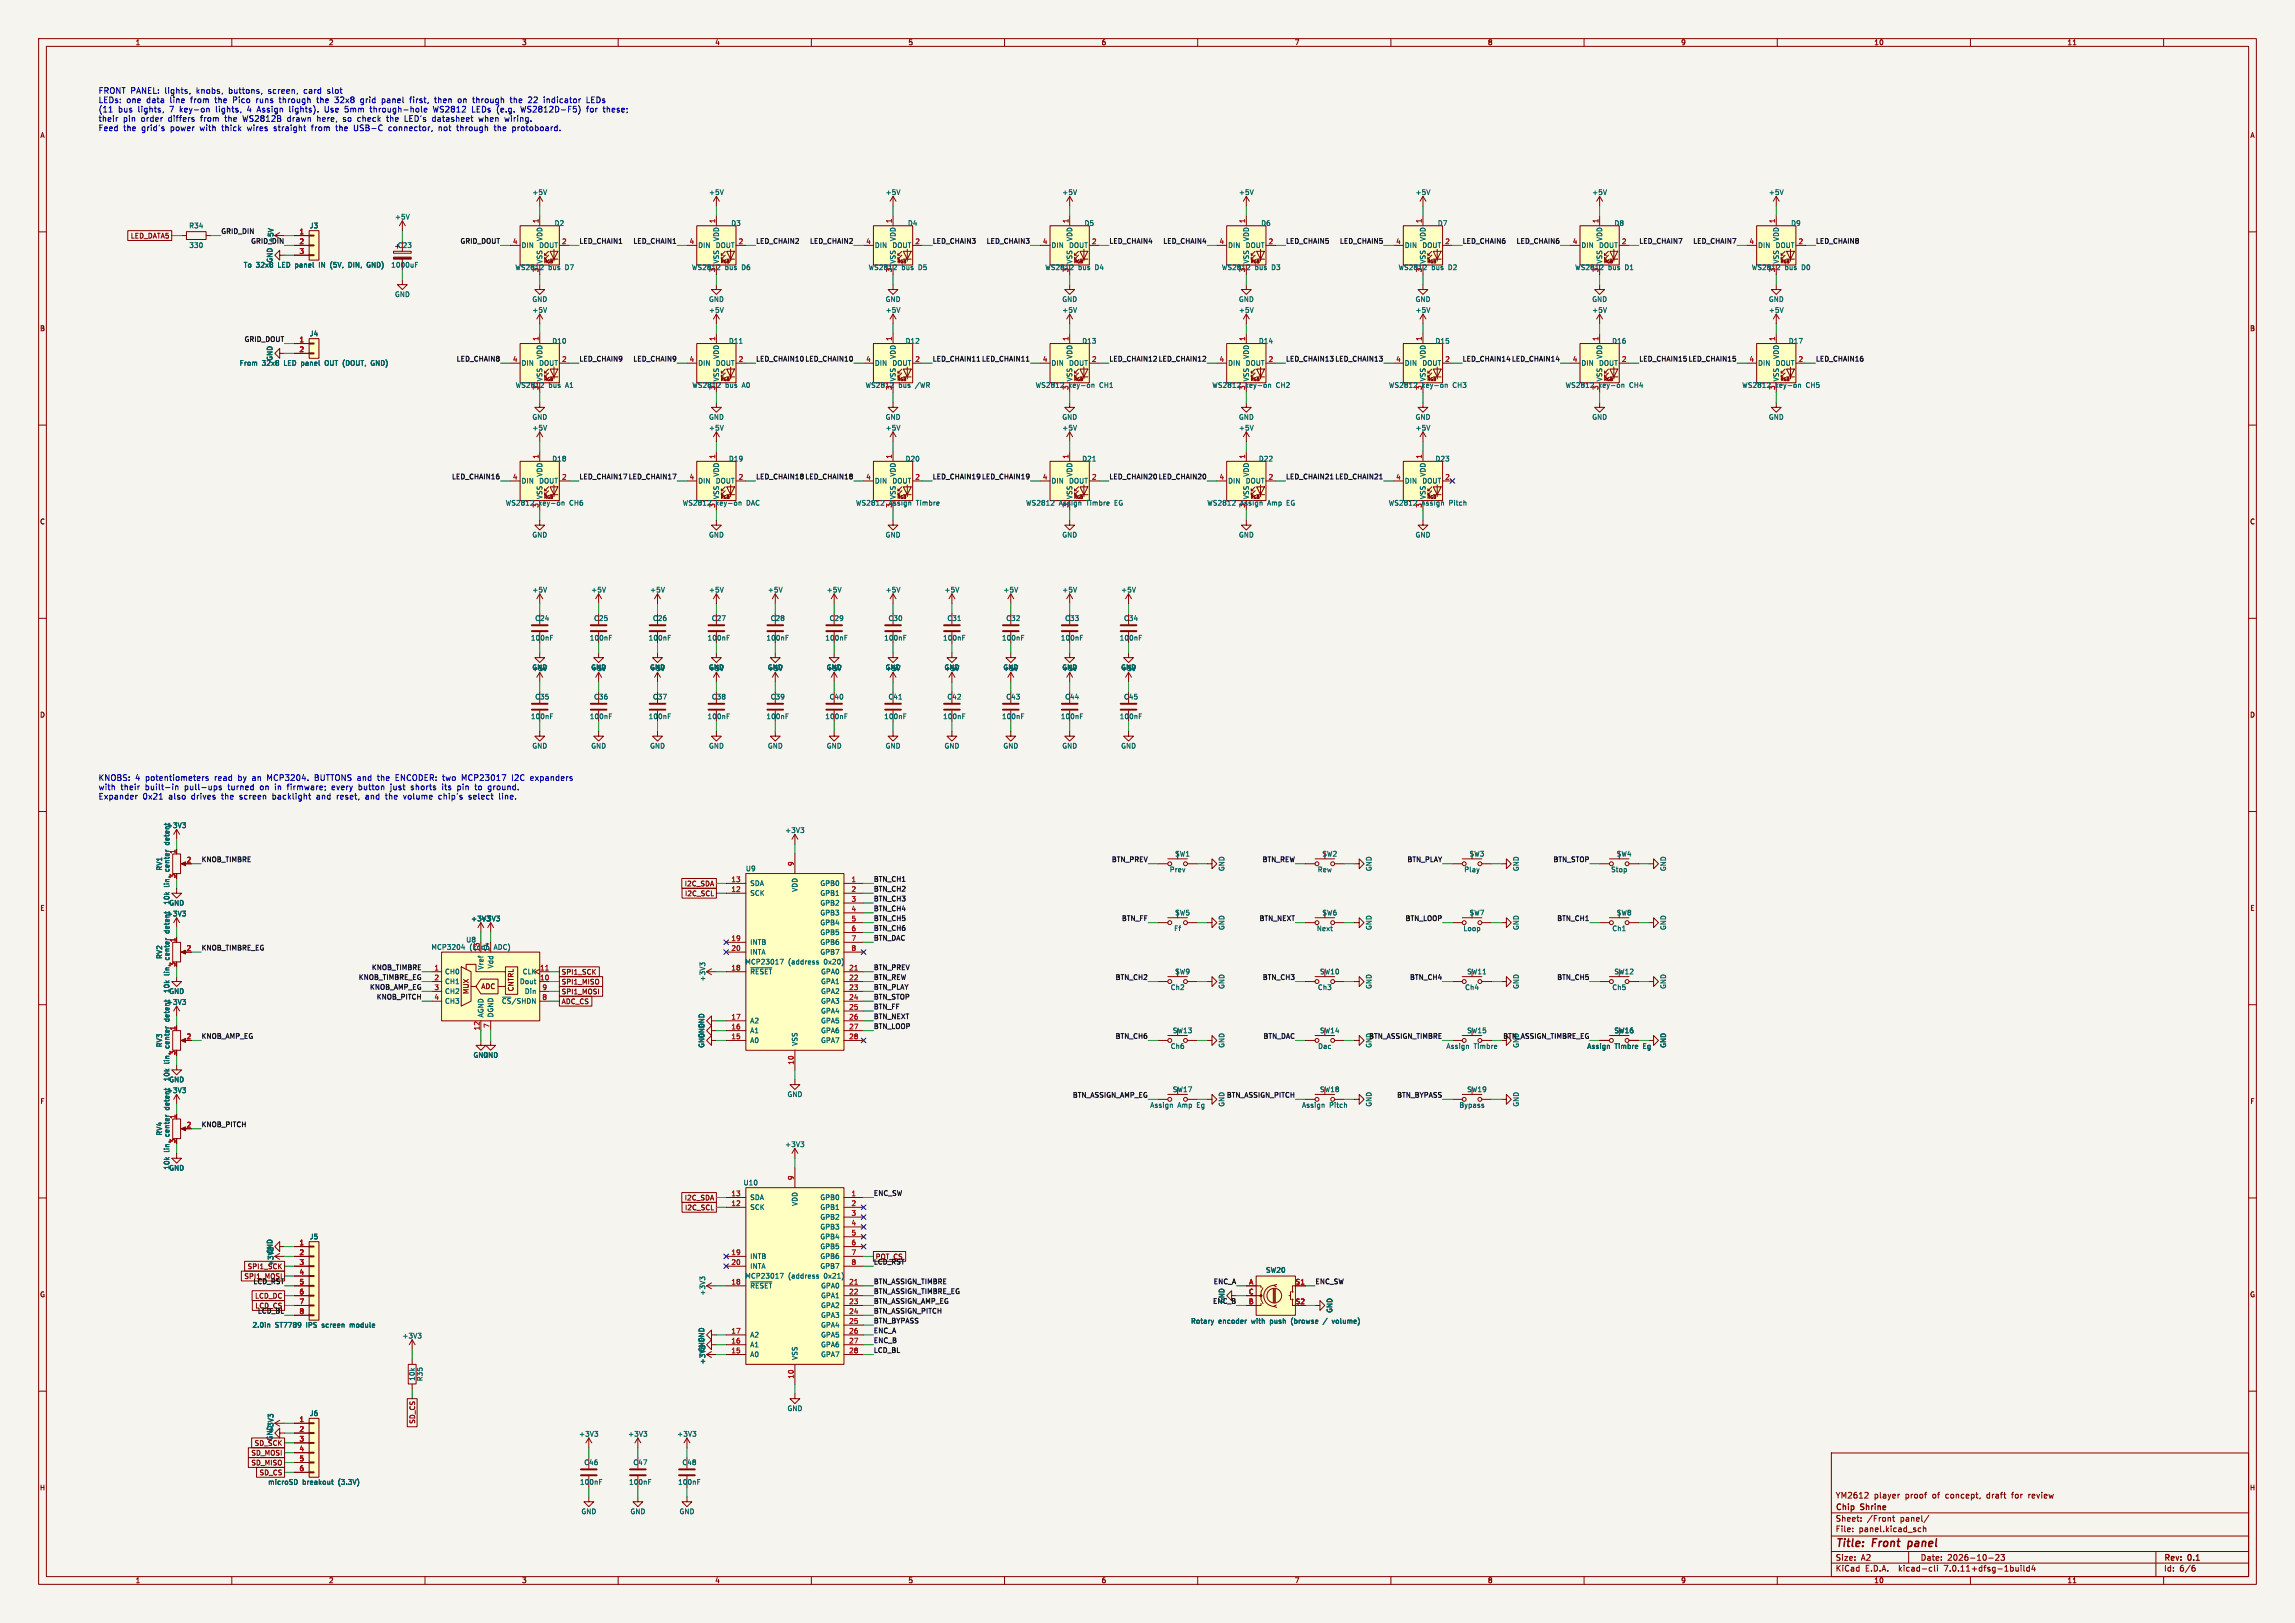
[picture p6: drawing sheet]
<svg xmlns="http://www.w3.org/2000/svg" width="594mm" height="420mm" viewBox="0 0 594 420" stroke-linecap="round" stroke-linejoin="round" font-family="sans-serif">
<defs><g id="words">
<g font-size="2.8" fill="#840000">
<text x="475" y="400.9">Title:</text>
<text x="484.7" y="400.9">Front</text>
<text x="494.7" y="400.9">panel</text>
</g>
<g font-size="2.1" fill="#0000c2">
<text x="25.4" y="24.6">FRONT PANEL:</text>
<text x="25.4" y="27">LEDs:</text>
<text x="25.4" y="29.4">(11</text>
<text x="30.6" y="29.4">bus</text>
<text x="32.7" y="27">one</text>
<text x="35.8" y="29.4">lights,</text>
<text x="38" y="27">data</text>
<text x="42.7" y="24.6">lights,</text>
<text x="44.1" y="29.4">7</text>
<text x="44.2" y="27">line</text>
<text x="46.8" y="29.4">key-on</text>
<text x="49.7" y="27">from</text>
<text x="51" y="24.6">knobs,</text>
<text x="56.1" y="27">the</text>
<text x="56.3" y="29.4">lights,</text>
<text x="59.5" y="24.6">buttons,</text>
<text x="60.9" y="27">Pico</text>
<text x="64.6" y="29.4">4</text>
<text x="67.1" y="27">runs</text>
<text x="67.4" y="29.4">Assign</text>
<text x="69.9" y="24.6">screen,</text>
<text x="73.2" y="27">through</text>
<text x="75.8" y="29.4">lights).</text>
<text x="79.3" y="24.6">card</text>
<text x="83.1" y="27">the</text>
<text x="85.1" y="29.4">Use</text>
<text x="85.5" y="24.6">slot</text>
<text x="87.9" y="27">32x8</text>
<text x="90.5" y="29.4">5mm</text>
<text x="94.7" y="27">grid</text>
<text x="97.2" y="29.4">through-hole</text>
<text x="100.4" y="27">panel</text>
<text x="107.8" y="27">first,</text>
<text x="113.7" y="29.4">WS2812</text>
<text x="114.4" y="27">then</text>
<text x="120.5" y="27">on</text>
<text x="123.9" y="29.4">LEDs</text>
<text x="124.6" y="27">through</text>
<text x="130.5" y="29.4">(e.g.</text>
<text x="134.4" y="27">the</text>
<text x="136.8" y="29.4">WS2812D-F5)</text>
<text x="139.2" y="27">22</text>
<text x="143.4" y="27">indicator</text>
<text x="154.1" y="29.4">for</text>
<text x="154.6" y="27">LEDs</text>
<text x="158.5" y="29.4">these;</text>
<text x="25.4" y="31.8">their</text>
<text x="25.4" y="34.2">Feed</text>
<text x="31.8" y="31.8">pin</text>
<text x="31.9" y="34.2">the</text>
<text x="36.6" y="31.8">order</text>
<text x="36.7" y="34.2">grid's</text>
<text x="43.7" y="31.8">differs</text>
<text x="44.3" y="34.2">power</text>
<text x="52.1" y="34.2">with</text>
<text x="52.2" y="31.8">from</text>
<text x="57.9" y="34.2">thick</text>
<text x="58.7" y="31.8">the</text>
<text x="63.5" y="31.8">WS2812B</text>
<text x="64.6" y="34.2">wires</text>
<text x="71.6" y="34.2">straight</text>
<text x="75.1" y="31.8">drawn</text>
<text x="81.6" y="34.2">from</text>
<text x="83" y="31.8">here,</text>
<text x="88" y="34.2">the</text>
<text x="89.9" y="31.8">so</text>
<text x="92.8" y="34.2">USB-C</text>
<text x="93.8" y="31.8">check</text>
<text x="101.5" y="31.8">the</text>
<text x="102" y="34.2">connector,</text>
<text x="106.3" y="31.8">LED's</text>
<text x="113.6" y="31.8">datasheet</text>
<text x="115.1" y="34.2">not</text>
<text x="119.9" y="34.2">through</text>
<text x="125.8" y="31.8">when</text>
<text x="129.8" y="34.2">the</text>
<text x="132.7" y="31.8">wiring.</text>
<text x="134.6" y="34.2">protoboard.</text>
<text x="25.4" y="202.4">KNOBS:</text>
<text x="35" y="202.4">4</text>
<text x="37.7" y="202.4">potentiometers</text>
<text x="55.7" y="202.4">read</text>
<text x="62" y="202.4">by</text>
<text x="65.8" y="202.4">an</text>
<text x="69.8" y="202.4">MCP3204.</text>
<text x="82.2" y="202.4">BUTTONS and</text>
<text x="98.8" y="202.4">the</text>
<text x="103.6" y="202.4">ENCODER: two</text>
<text x="121.1" y="202.4">MCP23017</text>
<text x="134.2" y="202.4">I2C</text>
<text x="139.2" y="202.4">expanders</text>
<text x="25.4" y="204.8">with</text>
<text x="25.4" y="207.2">Expander</text>
<text x="31.2" y="204.8">their</text>
<text x="36.9" y="207.2">0x21</text>
<text x="37.6" y="204.8">built-in</text>
<text x="43.7" y="207.2">also</text>
<text x="47.9" y="204.8">pull-ups</text>
<text x="49.7" y="207.2">drives</text>
<text x="57.7" y="207.2">the</text>
<text x="59.3" y="204.8">turned</text>
<text x="62.5" y="207.2">screen</text>
<text x="67.8" y="204.8">on</text>
<text x="71.1" y="207.2">backlight</text>
<text x="71.8" y="204.8">in</text>
<text x="75.1" y="204.8">firmware;</text>
<text x="82.7" y="207.2">and</text>
<text x="86.8" y="204.8">every</text>
<text x="88.1" y="207.2">reset,</text>
<text x="93.9" y="204.8">button</text>
<text x="95.7" y="207.2">and</text>
<text x="101" y="207.2">the</text>
<text x="102.3" y="204.8">just</text>
<text x="105.8" y="207.2">volume</text>
<text x="107.8" y="204.8">shorts</text>
<text x="115.1" y="207.2">chip's</text>
<text x="116" y="204.8">its</text>
<text x="120.1" y="204.8">pin</text>
<text x="123" y="207.2">select</text>
<text x="124.8" y="204.8">to</text>
<text x="128.3" y="204.8">ground.</text>
<text x="131" y="207.2">line.</text>
</g>
<g font-size="2.1" fill="#840000">
<text x="475" y="388">YM2612</text>
<text x="485" y="388">player</text>
<text x="493.2" y="388">proof</text>
<text x="500.3" y="388">of</text>
<text x="503.8" y="388">concept,</text>
<text x="514.6" y="388">draft</text>
<text x="521.3" y="388">for</text>
<text x="525.7" y="388">review</text>
<text x="475" y="394">Sheet:</text>
<text x="475" y="391.2">Chip</text>
<text x="481.7" y="391.2">Shrine</text>
<text x="483.2" y="394">/Front</text>
<text x="491.9" y="394">panel/</text>
<text x="475" y="396.7">File:</text>
<text x="481.1" y="396.7">panel.kicad_sch</text>
<text x="475" y="406.9">KiCad</text>
<text x="475" y="404.1">Size:</text>
<text x="481.7" y="404.1">A2</text>
<text x="482.7" y="406.9">E.D.A.</text>
<text x="491.6" y="406.9">kicad-cli</text>
<text x="497" y="404.1">Date:</text>
<text x="503.5" y="406.9">7.0.11+dfsg-1build4</text>
<text x="504" y="404.1">2026-10-23</text>
<text x="560" y="404.3">Rev:</text>
<text x="560" y="406.9">Id:</text>
<text x="564.1" y="406.9">6/6</text>
<text x="566.4" y="404.3">0.1</text>
</g>
<g font-size="1.8" fill="#840000">
<text x="35" y="11.9">1</text>
<text x="85" y="11.9">2</text>
<text x="135" y="11.9">3</text>
<text x="185" y="11.9">4</text>
<text x="235" y="11.9">5</text>
<text x="285" y="11.9">6</text>
<text x="335" y="11.9">7</text>
<text x="385" y="11.9">8</text>
<text x="435" y="11.9">9</text>
<text x="485" y="11.9">10</text>
<text x="535" y="11.9">11</text>
<text x="10.3" y="35.9">A</text>
<text x="582.3" y="35.9">A</text>
<text x="33.7" y="61.9">LED_DATA5</text>
<text x="10.3" y="85.9">B</text>
<text x="582.3" y="85.9">B</text>
<text x="10.3" y="135.9">C</text>
<text x="582.3" y="135.9">C</text>
<text x="10.3" y="185.9">D</text>
<text x="582.3" y="185.9">D</text>
<text x="177.1" y="229.6">I2C_SDA</text>
<text x="177.2" y="232.1">I2C_SCL</text>
<text x="10.3" y="235.9">E</text>
<text x="582.3" y="235.9">E</text>
<text x="121.5" y="257.4" transform="rotate(-90 121.5 257.4)">MUX</text>
<text x="124.4" y="256.1">ADC</text>
<text x="133.1" y="256.7" transform="rotate(-90 133.1 256.7)">CNTRL</text>
<text x="145.3" y="257.5">SPI1_MOSI</text>
<text x="145.3" y="255">SPI1_MISO</text>
<text x="145.3" y="252.4">SPI1_SCK</text>
<text x="145.3" y="260">ADC_CS</text>
<text x="10.3" y="285.9">F</text>
<text x="582.3" y="285.9">F</text>
<text x="177.1" y="310.8">I2C_SDA</text>
<text x="177.2" y="313.4">I2C_SCL</text>
<text x="64" y="328.6">SPI1_SCK</text>
<text x="10.3" y="335.9">G</text>
<text x="63.1" y="331.2">SPI1_MOSI</text>
<text x="582.3" y="335.9">G</text>
<text x="65.9" y="336.2">LCD_DC</text>
<text x="66" y="338.8">LCD_CS</text>
<text x="107.6" y="368.6" transform="rotate(-90 107.6 368.6)">SD_CS</text>
<text x="64.9" y="376.9">SD_MOSI</text>
<text x="65.8" y="374.3">SD_SCK</text>
<text x="64.9" y="379.4">SD_MISO</text>
<text x="67.1" y="382">SD_CS</text>
<text x="10.2" y="385.9">H</text>
<text x="582.2" y="385.9">H</text>
<text x="35" y="409.9">1</text>
<text x="85" y="409.9">2</text>
<text x="135" y="409.9">3</text>
<text x="185" y="409.9">4</text>
<text x="235" y="409.9">5</text>
<text x="285" y="409.9">6</text>
<text x="335" y="409.9">7</text>
<text x="385" y="409.9">8</text>
<text x="435" y="409.9">9</text>
<text x="485" y="409.9">10</text>
<text x="535" y="409.9">11</text>
</g>
<g font-size="1.8" fill="#006464">
<text x="137.7" y="50.6">+5V</text>
<text x="183.4" y="50.6">+5V</text>
<text x="229.1" y="50.6">+5V</text>
<text x="274.8" y="50.6">+5V</text>
<text x="320.5" y="50.6">+5V</text>
<text x="366.3" y="50.6">+5V</text>
<text x="412" y="50.6">+5V</text>
<text x="457.7" y="50.6">+5V</text>
<text x="48.9" y="59.3">R34</text>
<text x="80.1" y="59.3">J3</text>
<text x="102.1" y="57">+5V</text>
<text x="143.4" y="58.6">D2</text>
<text x="189.2" y="58.6">D3</text>
<text x="234.9" y="58.6">D4</text>
<text x="280.6" y="58.6">D5</text>
<text x="326.3" y="58.6">D6</text>
<text x="372" y="58.6">D7</text>
<text x="417.8" y="58.6">D8</text>
<text x="463.5" y="58.6">D9</text>
<text x="48.9" y="64.4">330</text>
<text x="64.9" y="63.1">GRID_DIN</text>
<text x="102.8" y="64.4">C23</text>
<text x="134.9" y="64.4">DIN</text>
<text x="139.4" y="64.4">DOUT</text>
<text x="140.6" y="62.5" transform="rotate(-90 140.6 62.5)">VDD</text>
<text x="180.6" y="64.4">DIN</text>
<text x="185.1" y="64.4">DOUT</text>
<text x="186.3" y="62.5" transform="rotate(-90 186.3 62.5)">VDD</text>
<text x="226.3" y="64.4">DIN</text>
<text x="230.9" y="64.4">DOUT</text>
<text x="232" y="62.5" transform="rotate(-90 232 62.5)">VDD</text>
<text x="272" y="64.4">DIN</text>
<text x="276.6" y="64.4">DOUT</text>
<text x="277.7" y="62.5" transform="rotate(-90 277.7 62.5)">VDD</text>
<text x="317.8" y="64.4">DIN</text>
<text x="322.3" y="64.4">DOUT</text>
<text x="323.4" y="62.5" transform="rotate(-90 323.4 62.5)">VDD</text>
<text x="363.5" y="64.4">DIN</text>
<text x="368" y="64.4">DOUT</text>
<text x="369.2" y="62.5" transform="rotate(-90 369.2 62.5)">VDD</text>
<text x="409.2" y="64.4">DIN</text>
<text x="413.7" y="64.4">DOUT</text>
<text x="414.9" y="62.5" transform="rotate(-90 414.9 62.5)">VDD</text>
<text x="454.9" y="64.4">DIN</text>
<text x="459.5" y="64.4">DOUT</text>
<text x="460.6" y="62.5" transform="rotate(-90 460.6 62.5)">VDD</text>
<text x="63" y="69.4">To 32x8</text>
<text x="70.7" y="68.1" transform="rotate(-90 70.7 68.1)">GND +5V</text>
<text x="72.1" y="69.4">LED panel</text>
<text x="83.1" y="69.4">IN</text>
<text x="86.2" y="69.4">(5V,</text>
<text x="91.1" y="69.4">DIN,</text>
<text x="96.1" y="69.4">GND) 1000uF</text>
<text x="96.1" y="69.4">GND)</text>
<text x="133.2" y="70.1">WS2812</text>
<text x="139.4" y="70.6" transform="rotate(-90 139.4 70.6)">3</text>
<text x="140.6" y="68.3" transform="rotate(-90 140.6 68.3)">VSS</text>
<text x="141.9" y="70.1">bus</text>
<text x="146.4" y="70.1">D7</text>
<text x="179" y="70.1">WS2812</text>
<text x="185.2" y="70.6" transform="rotate(-90 185.2 70.6)">3</text>
<text x="186.3" y="68.3" transform="rotate(-90 186.3 68.3)">VSS</text>
<text x="187.6" y="70.1">bus</text>
<text x="192.1" y="70.1">D6</text>
<text x="224.7" y="70.1">WS2812</text>
<text x="230.9" y="70.6" transform="rotate(-90 230.9 70.6)">3</text>
<text x="232" y="68.3" transform="rotate(-90 232 68.3)">VSS</text>
<text x="233.4" y="70.1">bus</text>
<text x="237.9" y="70.1">D5</text>
<text x="270.4" y="70.1">WS2812</text>
<text x="276.6" y="70.6" transform="rotate(-90 276.6 70.6)">3</text>
<text x="277.7" y="68.3" transform="rotate(-90 277.7 68.3)">VSS</text>
<text x="279.1" y="70.1">bus</text>
<text x="283.6" y="70.1">D4</text>
<text x="316.1" y="70.1">WS2812</text>
<text x="322.3" y="70.6" transform="rotate(-90 322.3 70.6)">3</text>
<text x="323.4" y="68.3" transform="rotate(-90 323.4 68.3)">VSS</text>
<text x="324.8" y="70.1">bus</text>
<text x="329.3" y="70.1">D3</text>
<text x="361.8" y="70.1">WS2812</text>
<text x="368" y="70.6" transform="rotate(-90 368 70.6)">3</text>
<text x="369.2" y="68.3" transform="rotate(-90 369.2 68.3)">VSS</text>
<text x="370.5" y="70.1">bus</text>
<text x="375" y="70.1">D2</text>
<text x="407.6" y="70.1">WS2812</text>
<text x="413.8" y="70.6" transform="rotate(-90 413.8 70.6)">3</text>
<text x="414.9" y="68.3" transform="rotate(-90 414.9 68.3)">VSS</text>
<text x="416.2" y="70.1">bus</text>
<text x="420.7" y="70.1">D1</text>
<text x="453.3" y="70.1">WS2812</text>
<text x="459.5" y="70.6" transform="rotate(-90 459.5 70.6)">3</text>
<text x="460.6" y="68.3" transform="rotate(-90 460.6 68.3)">VSS</text>
<text x="462" y="70.1">bus</text>
<text x="466.5" y="70.1">D0</text>
<text x="102.1" y="77.1">GND</text>
<text x="137.7" y="81.1">+5V</text>
<text x="137.7" y="78.3">GND</text>
<text x="183.4" y="78.3">GND</text>
<text x="183.4" y="81.1">+5V</text>
<text x="229.1" y="81.1">+5V</text>
<text x="229.1" y="78.3">GND</text>
<text x="274.8" y="81.1">+5V</text>
<text x="274.8" y="78.3">GND</text>
<text x="320.5" y="81.1">+5V</text>
<text x="320.5" y="78.3">GND</text>
<text x="366.3" y="81.1">+5V</text>
<text x="366.3" y="78.3">GND</text>
<text x="412" y="78.3">GND</text>
<text x="412" y="81.1">+5V</text>
<text x="457.7" y="81.1">+5V</text>
<text x="457.7" y="78.3">GND</text>
<text x="80.1" y="87.2">J4</text>
<text x="142.8" y="89.1">D10</text>
<text x="188.6" y="89.1">D11</text>
<text x="234.3" y="89.1">D12</text>
<text x="280" y="89.1">D13</text>
<text x="325.7" y="89.1">D14</text>
<text x="371.4" y="89.1">D15</text>
<text x="417.2" y="89.1">D16</text>
<text x="462.9" y="89.1">D17</text>
<text x="61.9" y="94.8">From</text>
<text x="67.8" y="94.8">32x8</text>
<text x="70.7" y="93.5" transform="rotate(-90 70.7 93.5)">GND</text>
<text x="73.6" y="94.8">LED panel</text>
<text x="84.6" y="94.8">OUT (DOUT,</text>
<text x="96.9" y="94.8">GND)</text>
<text x="134.9" y="94.8">DIN</text>
<text x="139.4" y="94.8">DOUT</text>
<text x="140.6" y="93" transform="rotate(-90 140.6 93)">VDD</text>
<text x="180.6" y="94.8">DIN</text>
<text x="185.1" y="94.8">DOUT</text>
<text x="186.3" y="93" transform="rotate(-90 186.3 93)">VDD</text>
<text x="226.3" y="94.8">DIN</text>
<text x="230.9" y="94.8">DOUT</text>
<text x="232" y="93" transform="rotate(-90 232 93)">VDD</text>
<text x="272" y="94.8">DIN</text>
<text x="276.6" y="94.8">DOUT</text>
<text x="277.7" y="93" transform="rotate(-90 277.7 93)">VDD</text>
<text x="317.8" y="94.8">DIN</text>
<text x="322.3" y="94.8">DOUT</text>
<text x="323.4" y="93" transform="rotate(-90 323.4 93)">VDD</text>
<text x="363.5" y="94.8">DIN</text>
<text x="368" y="94.8">DOUT</text>
<text x="369.2" y="93" transform="rotate(-90 369.2 93)">VDD</text>
<text x="409.2" y="94.8">DIN</text>
<text x="413.7" y="94.8">DOUT</text>
<text x="414.9" y="93" transform="rotate(-90 414.9 93)">VDD</text>
<text x="454.9" y="94.8">DIN</text>
<text x="459.5" y="94.8">DOUT</text>
<text x="460.6" y="93" transform="rotate(-90 460.6 93)">VDD</text>
<text x="133.3" y="100.6">WS2812</text>
<text x="139.4" y="101" transform="rotate(-90 139.4 101)">3</text>
<text x="140.6" y="98.8" transform="rotate(-90 140.6 98.8)">VSS</text>
<text x="142" y="100.6">bus</text>
<text x="146.5" y="100.6">A1</text>
<text x="179.1" y="100.6">WS2812</text>
<text x="185.2" y="101" transform="rotate(-90 185.2 101)">3</text>
<text x="186.3" y="98.8" transform="rotate(-90 186.3 98.8)">VSS</text>
<text x="187.7" y="100.6">bus</text>
<text x="192.2" y="100.6">A0</text>
<text x="223.9" y="100.6">WS2812</text>
<text x="230.9" y="101" transform="rotate(-90 230.9 101)">3</text>
<text x="232" y="98.8" transform="rotate(-90 232 98.8)">VSS</text>
<text x="232.6" y="100.6">bus</text>
<text x="237.1" y="100.6">/WR</text>
<text x="267.9" y="100.6">WS2812</text>
<text x="276.6" y="100.6">key-on</text>
<text x="277.7" y="98.8" transform="rotate(-90 277.7 98.8)">VSS</text>
<text x="284.7" y="100.6">CH1</text>
<text x="313.6" y="100.6">WS2812</text>
<text x="322.3" y="100.6">key-on</text>
<text x="323.4" y="98.8" transform="rotate(-90 323.4 98.8)">VSS</text>
<text x="330.4" y="100.6">CH2</text>
<text x="359.4" y="100.6">WS2812</text>
<text x="368" y="100.6">key-on</text>
<text x="369.2" y="98.8" transform="rotate(-90 369.2 98.8)">VSS</text>
<text x="376.2" y="100.6">CH3</text>
<text x="405.1" y="100.6">WS2812</text>
<text x="413.8" y="100.6">key-on</text>
<text x="414.9" y="98.8" transform="rotate(-90 414.9 98.8)">VSS</text>
<text x="421.9" y="100.6">CH4</text>
<text x="450.8" y="100.6">WS2812</text>
<text x="459.5" y="100.6">key-on</text>
<text x="460.6" y="98.8" transform="rotate(-90 460.6 98.8)">VSS</text>
<text x="467.6" y="100.6">CH5</text>
<text x="137.7" y="111.6">+5V</text>
<text x="137.7" y="108.8">GND</text>
<text x="183.4" y="108.8">GND</text>
<text x="183.4" y="111.6">+5V</text>
<text x="229.1" y="111.6">+5V</text>
<text x="229.1" y="108.8">GND</text>
<text x="274.8" y="111.6">+5V</text>
<text x="274.8" y="108.8">GND</text>
<text x="320.5" y="111.6">+5V</text>
<text x="320.5" y="108.8">GND</text>
<text x="366.3" y="111.6">+5V</text>
<text x="366.3" y="108.8">GND</text>
<text x="412" y="108.8">GND</text>
<text x="457.7" y="108.8">GND</text>
<text x="142.8" y="119.6">D18</text>
<text x="188.6" y="119.6">D19</text>
<text x="234.3" y="119.6">D20</text>
<text x="280" y="119.6">D21</text>
<text x="325.7" y="119.6">D22</text>
<text x="371.4" y="119.6">D23</text>
<text x="134.9" y="125.3">DIN</text>
<text x="139.4" y="125.3">DOUT</text>
<text x="140.6" y="123.5" transform="rotate(-90 140.6 123.5)">VDD</text>
<text x="180.6" y="125.3">DIN</text>
<text x="185.1" y="125.3">DOUT</text>
<text x="186.3" y="123.5" transform="rotate(-90 186.3 123.5)">VDD</text>
<text x="226.3" y="125.3">DIN</text>
<text x="230.9" y="125.3">DOUT</text>
<text x="232" y="123.5" transform="rotate(-90 232 123.5)">VDD</text>
<text x="272" y="125.3">DIN</text>
<text x="276.6" y="125.3">DOUT</text>
<text x="277.7" y="123.5" transform="rotate(-90 277.7 123.5)">VDD</text>
<text x="317.8" y="125.3">DIN</text>
<text x="322.3" y="125.3">DOUT</text>
<text x="323.4" y="123.5" transform="rotate(-90 323.4 123.5)">VDD</text>
<text x="363.5" y="125.3">DIN</text>
<text x="368" y="125.3">DOUT</text>
<text x="369.2" y="123.5" transform="rotate(-90 369.2 123.5)">VDD</text>
<text x="130.8" y="131">WS2812</text>
<text x="139.4" y="131">key-on</text>
<text x="140.6" y="129.3" transform="rotate(-90 140.6 129.3)">VSS</text>
<text x="147.6" y="131">CH6</text>
<text x="176.6" y="131">WS2812</text>
<text x="185.2" y="131">key-on</text>
<text x="186.3" y="129.3" transform="rotate(-90 186.3 129.3)">VSS</text>
<text x="193.4" y="131">DAC</text>
<text x="221.4" y="131">WS2812</text>
<text x="230.1" y="131">Assign</text>
<text x="230.9" y="131.5" transform="rotate(-90 230.9 131.5)">3</text>
<text x="232" y="129.3" transform="rotate(-90 232 129.3)">VSS</text>
<text x="237.3" y="131">Timbre</text>
<text x="265.5" y="131">WS2812</text>
<text x="274.1" y="131">Assign</text>
<text x="276.6" y="131.5" transform="rotate(-90 276.6 131.5)">3</text>
<text x="277.7" y="129.3" transform="rotate(-90 277.7 129.3)">VSS</text>
<text x="281.3" y="131">Timbre</text>
<text x="288.8" y="131">EG</text>
<text x="312.3" y="131">WS2812</text>
<text x="321" y="131">Assign</text>
<text x="322.3" y="131.5" transform="rotate(-90 322.3 131.5)">3</text>
<text x="323.4" y="129.3" transform="rotate(-90 323.4 129.3)">VSS</text>
<text x="328.2" y="131">Amp</text>
<text x="333.3" y="131">EG</text>
<text x="359.3" y="131">WS2812</text>
<text x="368" y="131">Assign</text>
<text x="369.2" y="129.3" transform="rotate(-90 369.2 129.3)">VSS</text>
<text x="375.2" y="131">Pitch</text>
<text x="137.7" y="139.3">GND</text>
<text x="183.4" y="139.3">GND</text>
<text x="229.1" y="139.3">GND</text>
<text x="274.8" y="139.3">GND</text>
<text x="320.5" y="139.3">GND</text>
<text x="366.3" y="139.3">GND</text>
<text x="137.7" y="153.5">+5V</text>
<text x="152.9" y="153.5">+5V</text>
<text x="168.1" y="153.5">+5V</text>
<text x="183.4" y="153.5">+5V</text>
<text x="198.6" y="153.5">+5V</text>
<text x="213.9" y="153.5">+5V</text>
<text x="229.1" y="153.5">+5V</text>
<text x="244.3" y="153.5">+5V</text>
<text x="259.6" y="153.5">+5V</text>
<text x="274.8" y="153.5">+5V</text>
<text x="290.1" y="153.5">+5V</text>
<text x="138.4" y="160.9">C24</text>
<text x="153.6" y="160.9">C25</text>
<text x="168.9" y="160.9">C26</text>
<text x="184.1" y="160.9">C27</text>
<text x="199.3" y="160.9">C28</text>
<text x="214.6" y="160.9">C29</text>
<text x="229.8" y="160.9">C30</text>
<text x="245.1" y="160.9">C31</text>
<text x="260.3" y="160.9">C32</text>
<text x="275.5" y="160.9">C33</text>
<text x="290.8" y="160.9">C34</text>
<text x="137.3" y="166">100nF</text>
<text x="152.5" y="166">100nF</text>
<text x="167.8" y="166">100nF</text>
<text x="183" y="166">100nF</text>
<text x="198.3" y="166">100nF</text>
<text x="213.5" y="166">100nF</text>
<text x="228.7" y="166">100nF</text>
<text x="244" y="166">100nF</text>
<text x="259.2" y="166">100nF</text>
<text x="274.5" y="166">100nF</text>
<text x="289.7" y="166">100nF</text>
<text x="137.7" y="173.8">+5V</text>
<text x="137.7" y="173.6">GND</text>
<text x="152.9" y="173.8">+5V</text>
<text x="152.9" y="173.6">GND</text>
<text x="168.1" y="173.8">+5V</text>
<text x="168.1" y="173.6">GND</text>
<text x="183.4" y="173.6">GND</text>
<text x="183.4" y="173.8">+5V</text>
<text x="198.6" y="173.6">GND</text>
<text x="198.6" y="173.8">+5V</text>
<text x="213.9" y="173.6">GND</text>
<text x="213.9" y="173.8">+5V</text>
<text x="229.1" y="173.6">GND</text>
<text x="229.1" y="173.8">+5V</text>
<text x="244.3" y="173.8">+5V</text>
<text x="244.3" y="173.6">GND</text>
<text x="259.6" y="173.8">+5V</text>
<text x="259.6" y="173.6">GND</text>
<text x="274.8" y="173.8">+5V</text>
<text x="274.8" y="173.6">GND</text>
<text x="290.1" y="173.6">GND</text>
<text x="290.1" y="173.8">+5V</text>
<text x="138.4" y="181.2">C35</text>
<text x="153.6" y="181.2">C36</text>
<text x="168.9" y="181.2">C37</text>
<text x="184.1" y="181.2">C38</text>
<text x="199.3" y="181.2">C39</text>
<text x="214.6" y="181.2">C40</text>
<text x="229.8" y="181.2">C41</text>
<text x="245.1" y="181.2">C42</text>
<text x="260.3" y="181.2">C43</text>
<text x="275.5" y="181.2">C44</text>
<text x="290.8" y="181.2">C45</text>
<text x="137.3" y="186.3">100nF</text>
<text x="152.5" y="186.3">100nF</text>
<text x="167.8" y="186.3">100nF</text>
<text x="183" y="186.3">100nF</text>
<text x="198.3" y="186.3">100nF</text>
<text x="213.5" y="186.3">100nF</text>
<text x="228.7" y="186.3">100nF</text>
<text x="244" y="186.3">100nF</text>
<text x="259.2" y="186.3">100nF</text>
<text x="274.5" y="186.3">100nF</text>
<text x="289.7" y="186.3">100nF</text>
<text x="137.7" y="193.9">GND</text>
<text x="152.9" y="193.9">GND</text>
<text x="168.1" y="193.9">GND</text>
<text x="183.4" y="193.9">GND</text>
<text x="198.6" y="193.9">GND</text>
<text x="213.9" y="193.9">GND</text>
<text x="229.1" y="193.9">GND</text>
<text x="244.3" y="193.9">GND</text>
<text x="259.6" y="193.9">GND</text>
<text x="274.8" y="193.9">GND</text>
<text x="290.1" y="193.9">GND</text>
<text x="43.1" y="214.5">+3V3</text>
<text x="203.1" y="215.7">+3V3</text>
<text x="44" y="218.3" transform="rotate(-90 44 218.3)">detent</text>
<text x="304" y="221.8">SW1</text>
<text x="342.1" y="221.8">SW2</text>
<text x="380.2" y="221.8">SW3</text>
<text x="418.3" y="221.8">SW4</text>
<text x="42.1" y="225.4" transform="rotate(-90 42.1 225.4)">RV1</text>
<text x="44" y="225.4" transform="rotate(-90 44 225.4)">center</text>
<text x="192.9" y="225.7">U9</text>
<text x="302.6" y="225.9">Prev</text>
<text x="317.1" y="225.6" transform="rotate(-90 317.1 225.6)">GND</text>
<text x="341" y="225.9">Rew</text>
<text x="355.2" y="225.6" transform="rotate(-90 355.2 225.6)">GND</text>
<text x="378.9" y="225.9">Play</text>
<text x="393.3" y="225.6" transform="rotate(-90 393.3 225.6)">GND</text>
<text x="416.9" y="225.9">Stop</text>
<text x="431.4" y="225.6" transform="rotate(-90 431.4 225.6)">GND</text>
<text x="44" y="229.6" transform="rotate(-90 44 229.6)">lin,</text>
<text x="194.1" y="232">SCK</text>
<text x="194.1" y="229.5">SDA</text>
<text x="206.6" y="230.9" transform="rotate(-90 206.6 230.9)">VDD</text>
<text x="212.2" y="229.5">GPB0</text>
<text x="212.2" y="232">GPB1</text>
<text x="43.1" y="237.3">+3V3</text>
<text x="43.7" y="234.5">GND</text>
<text x="44" y="234.2" transform="rotate(-90 44 234.2)">10k</text>
<text x="121.8" y="238.6">+3V3</text>
<text x="124.4" y="238.6">+3V3</text>
<text x="212.2" y="234.5">GPB2</text>
<text x="212.2" y="237.1">GPB3</text>
<text x="212.2" y="239.6">GPB4</text>
<text x="304" y="237.1">SW5</text>
<text x="342.1" y="237.1">SW6</text>
<text x="380.2" y="237.1">SW7</text>
<text x="418.3" y="237.1">SW8</text>
<text x="44" y="241.2" transform="rotate(-90 44 241.2)">detent</text>
<text x="111.5" y="246">MCP3204</text>
<text x="120.5" y="244.1">U8</text>
<text x="121.5" y="246">(knob</text>
<text x="128" y="246">ADC)</text>
<text x="194.1" y="244.7">INTB</text>
<text x="212.2" y="242.2">GPB5</text>
<text x="212.2" y="244.7">GPB6</text>
<text x="303.8" y="241.1">Ff</text>
<text x="317.1" y="240.8" transform="rotate(-90 317.1 240.8)">GND</text>
<text x="340.7" y="241.1">Next</text>
<text x="355.2" y="240.8" transform="rotate(-90 355.2 240.8)">GND</text>
<text x="378.7" y="241.1">Loop</text>
<text x="393.3" y="240.8" transform="rotate(-90 393.3 240.8)">GND</text>
<text x="417.2" y="241.1">Ch1</text>
<text x="431.4" y="240.8" transform="rotate(-90 431.4 240.8)">GND</text>
<text x="42.1" y="248.3" transform="rotate(-90 42.1 248.3)">RV2</text>
<text x="44" y="248.3" transform="rotate(-90 44 248.3)">center</text>
<text x="124.2" y="246.4" transform="rotate(-90 124.2 246.4)">13</text>
<text x="125.3" y="251" transform="rotate(-90 125.3 251)">Vref</text>
<text x="126.7" y="246.4" transform="rotate(-90 126.7 246.4)">14</text>
<text x="127.9" y="250.7" transform="rotate(-90 127.9 250.7)">Vdd</text>
<text x="192.8" y="249.8">MCP23017</text>
<text x="194.1" y="247.2">INTA</text>
<text x="204" y="249.8">(address</text>
<text x="212.2" y="247.2">GPB7</text>
<text x="213.4" y="249.8">0x20)</text>
<text x="43.7" y="257.4">GND</text>
<text x="44" y="257.1" transform="rotate(-90 44 257.1)">10k</text>
<text x="44" y="252.5" transform="rotate(-90 44 252.5)">lin,</text>
<text x="115.1" y="252.3">CH0</text>
<text x="115.1" y="254.9">CH1</text>
<text x="115.1" y="257.4">CH2</text>
<text x="134.4" y="254.9">Dout</text>
<text x="135.2" y="252.3">CLK</text>
<text x="135.7" y="257.4">Din</text>
<text x="182.7" y="254.1" transform="rotate(-90 182.7 254.1)">+3V3</text>
<text x="194.1" y="252.3">~{RESET}</text>
<text x="212.4" y="252.3">GPA0</text>
<text x="212.4" y="254.9">GPA1</text>
<text x="212.4" y="257.4">GPA2</text>
<text x="302.9" y="256.4">Ch2</text>
<text x="304" y="252.3">SW9</text>
<text x="317.1" y="256" transform="rotate(-90 317.1 256)">GND</text>
<text x="341" y="256.4">Ch3</text>
<text x="341.5" y="252.3">SW10</text>
<text x="355.2" y="256" transform="rotate(-90 355.2 256)">GND</text>
<text x="379.1" y="256.4">Ch4</text>
<text x="379.6" y="252.3">SW11</text>
<text x="393.3" y="256" transform="rotate(-90 393.3 256)">GND</text>
<text x="417.2" y="256.4">Ch5</text>
<text x="417.7" y="252.3">SW12</text>
<text x="431.4" y="256" transform="rotate(-90 431.4 256)">GND</text>
<text x="43.1" y="260.2">+3V3</text>
<text x="115.1" y="259.9">CH3</text>
<text x="125.3" y="263.4" transform="rotate(-90 125.3 263.4)">AGND</text>
<text x="127.9" y="263.4" transform="rotate(-90 127.9 263.4)">DGND</text>
<text x="129.8" y="259.9">~{CS}/SHDN</text>
<text x="212.4" y="259.9">GPA3</text>
<text x="212.4" y="262.5">GPA4</text>
<text x="44" y="264" transform="rotate(-90 44 264)">detent</text>
<text x="182.5" y="268.7" transform="rotate(-90 182.5 268.7)">GND</text>
<text x="194.1" y="267.6">A1</text>
<text x="194.1" y="265">A2</text>
<text x="212.4" y="265">GPA5</text>
<text x="212.4" y="267.6">GPA6</text>
<text x="303.4" y="267.6">SW13</text>
<text x="341.5" y="267.6">SW14</text>
<text x="379.6" y="267.6">SW15</text>
<text x="417.7" y="267.6">SW16</text>
<text x="42.1" y="271.1" transform="rotate(-90 42.1 271.1)">RV3</text>
<text x="44" y="275.3" transform="rotate(-90 44 275.3)">lin,</text>
<text x="44" y="271.1" transform="rotate(-90 44 271.1)">center</text>
<text x="122.4" y="273.9">GND</text>
<text x="125" y="273.9">GND</text>
<text x="182.5" y="271.3" transform="rotate(-90 182.5 271.3)">GND GND</text>
<text x="194.1" y="270.1">A0</text>
<text x="206.6" y="270.8" transform="rotate(-90 206.6 270.8)">VSS</text>
<text x="212.4" y="270.1">GPA7</text>
<text x="302.9" y="271.6">Ch6</text>
<text x="317.1" y="271.3" transform="rotate(-90 317.1 271.3)">GND</text>
<text x="341" y="271.6">Dac</text>
<text x="374.2" y="271.6">Assign</text>
<text x="381.5" y="271.6">Timbre</text>
<text x="410.7" y="271.6">Assign</text>
<text x="417.9" y="271.6">Timbre</text>
<text x="425.4" y="271.6">Eg</text>
<text x="431.4" y="271.3" transform="rotate(-90 431.4 271.3)">GND</text>
<text x="43.7" y="280.3">GND</text>
<text x="44" y="280" transform="rotate(-90 44 280)">10k</text>
<text x="43.1" y="283.1">+3V3</text>
<text x="44" y="286.9" transform="rotate(-90 44 286.9)">detent</text>
<text x="203.7" y="284.1">GND</text>
<text x="297.6" y="286.9">Assign</text>
<text x="303.4" y="282.8">SW17</text>
<text x="304.8" y="286.9">Amp</text>
<text x="309.9" y="286.9">Eg</text>
<text x="317.1" y="286.5" transform="rotate(-90 317.1 286.5)">GND</text>
<text x="336.9" y="286.9">Assign</text>
<text x="341.5" y="282.8">SW18</text>
<text x="344.1" y="286.9">Pitch</text>
<text x="355.2" y="286.5" transform="rotate(-90 355.2 286.5)">GND</text>
<text x="377.6" y="286.9">Bypass</text>
<text x="379.6" y="282.8">SW19</text>
<text x="393.3" y="286.5" transform="rotate(-90 393.3 286.5)">GND</text>
<text x="42.1" y="294" transform="rotate(-90 42.1 294)">RV4</text>
<text x="44" y="298.2" transform="rotate(-90 44 298.2)">lin,</text>
<text x="44" y="294" transform="rotate(-90 44 294)">center</text>
<text x="203.1" y="297">+3V3</text>
<text x="43.7" y="303.1">GND</text>
<text x="44" y="302.8" transform="rotate(-90 44 302.8)">10k</text>
<text x="192.3" y="306.9">U10</text>
<text x="194.1" y="310.7">SDA</text>
<text x="212.2" y="310.7">GPB0</text>
<text x="194.1" y="313.3">SCK</text>
<text x="206.6" y="312.2" transform="rotate(-90 206.6 312.2)">VDD</text>
<text x="212.2" y="313.3">GPB1</text>
<text x="212.2" y="315.8">GPB2</text>
<text x="80.1" y="320.9">J5</text>
<text x="212.2" y="318.4">GPB3</text>
<text x="212.2" y="320.9">GPB4</text>
<text x="212.2" y="323.4">GPB5</text>
<text x="70.7" y="324.6" transform="rotate(-90 70.7 324.6)">GND</text>
<text x="71" y="327.8" transform="rotate(-90 71 327.8)">+3V3</text>
<text x="194.1" y="326">INTB</text>
<text x="194.1" y="328.5">INTA</text>
<text x="212.2" y="326">GPB6</text>
<text x="212.2" y="328.5">GPB7</text>
<text x="327.6" y="329.5">SW20</text>
<text x="182.7" y="335.4" transform="rotate(-90 182.7 335.4)">+3V3</text>
<text x="192.8" y="331.1">MCP23017</text>
<text x="194.1" y="333.6">~{RESET}</text>
<text x="204" y="331.1">(address</text>
<text x="212.4" y="333.6">GPA0</text>
<text x="213.4" y="331.1">0x21)</text>
<text x="212.4" y="336.1">GPA1</text>
<text x="212.4" y="338.7">GPA2</text>
<text x="212.4" y="341.2">GPA3</text>
<text x="317.1" y="337.3" transform="rotate(-90 317.1 337.3)">GND</text>
<text x="345" y="339.9" transform="rotate(-90 345 339.9)">GND</text>
<text x="65.2" y="343.8">2.0in</text>
<text x="71.2" y="343.8">ST7789</text>
<text x="79.4" y="343.8">IPS</text>
<text x="83.6" y="343.8">screen</text>
<text x="91" y="343.8">module</text>
<text x="104" y="346.6">+3V3</text>
<text x="182.5" y="347.5" transform="rotate(-90 182.5 347.5)">GND</text>
<text x="194.1" y="346.3">A2</text>
<text x="212.4" y="343.8">GPA4</text>
<text x="212.4" y="346.3">GPA5</text>
<text x="308.1" y="342.7">Rotary</text>
<text x="315.4" y="342.7">encoder</text>
<text x="324" y="342.7">with</text>
<text x="329" y="342.7">push</text>
<text x="334.7" y="342.7">(browse</text>
<text x="345.7" y="342.7">volume)</text>
<text x="182.5" y="350" transform="rotate(-90 182.5 350)">GND</text>
<text x="182.7" y="353.2" transform="rotate(-90 182.7 353.2)">+3V3</text>
<text x="194.1" y="351.4">A0</text>
<text x="194.1" y="348.8">A1</text>
<text x="206.6" y="352" transform="rotate(-90 206.6 352)">VSS</text>
<text x="212.4" y="348.8">GPA6</text>
<text x="212.4" y="351.4">GPA7</text>
<text x="107.5" y="357.4" transform="rotate(-90 107.5 357.4)">10k</text>
<text x="109.6" y="357.5" transform="rotate(-90 109.6 357.5)">R35</text>
<text x="203.7" y="365.4">GND</text>
<text x="71" y="370.9" transform="rotate(-90 71 370.9)">+3V3</text>
<text x="80.1" y="366.6">J6</text>
<text x="149.8" y="372">+3V3</text>
<text x="162.5" y="372">+3V3</text>
<text x="175.2" y="372">+3V3</text>
<text x="70.7" y="372.9" transform="rotate(-90 70.7 372.9)">GND</text>
<text x="151.1" y="379.3">C46</text>
<text x="163.8" y="379.3">C47</text>
<text x="176.5" y="379.3">C48</text>
<text x="69.3" y="384.4">microSD</text>
<text x="78.3" y="384.4">breakout</text>
<text x="87.7" y="384.4">(3.3V)</text>
<text x="150" y="384.4">100nF</text>
<text x="162.7" y="384.4">100nF</text>
<text x="175.4" y="384.4">100nF</text>
<text x="150.4" y="392">GND</text>
<text x="163.1" y="392">GND</text>
<text x="175.8" y="392">GND</text>
</g>
<g font-size="1.8" fill="#a90000">
<text x="139.4" y="57.9" transform="rotate(-90 139.4 57.9)">1</text>
<text x="185.2" y="57.9" transform="rotate(-90 185.2 57.9)">1</text>
<text x="230.9" y="57.9" transform="rotate(-90 230.9 57.9)">1</text>
<text x="276.6" y="57.9" transform="rotate(-90 276.6 57.9)">1</text>
<text x="322.3" y="57.9" transform="rotate(-90 322.3 57.9)">1</text>
<text x="368" y="57.9" transform="rotate(-90 368 57.9)">1</text>
<text x="413.8" y="57.9" transform="rotate(-90 413.8 57.9)">1</text>
<text x="459.5" y="57.9" transform="rotate(-90 459.5 57.9)">1</text>
<text x="77.4" y="60.7">1</text>
<text x="77.4" y="63.2">2</text>
<text x="77.4" y="65.8">3</text>
<text x="132.6" y="63.2">4</text>
<text x="145.3" y="63.2">2</text>
<text x="178.4" y="63.2">4</text>
<text x="191.1" y="63.2">2</text>
<text x="224.1" y="63.2">4</text>
<text x="236.8" y="63.2">2</text>
<text x="269.8" y="63.2">4</text>
<text x="282.5" y="63.2">2</text>
<text x="315.5" y="63.2">4</text>
<text x="328.2" y="63.2">2</text>
<text x="361.2" y="63.2">4</text>
<text x="373.9" y="63.2">2</text>
<text x="407" y="63.2">4</text>
<text x="419.7" y="63.2">2</text>
<text x="452.7" y="63.2">4</text>
<text x="465.4" y="63.2">2</text>
<text x="77.4" y="88.6">1</text>
<text x="139.4" y="88.3" transform="rotate(-90 139.4 88.3)">1</text>
<text x="185.2" y="88.3" transform="rotate(-90 185.2 88.3)">1</text>
<text x="230.9" y="88.3" transform="rotate(-90 230.9 88.3)">1</text>
<text x="276.6" y="88.3" transform="rotate(-90 276.6 88.3)">1</text>
<text x="322.3" y="88.3" transform="rotate(-90 322.3 88.3)">1</text>
<text x="368" y="88.3" transform="rotate(-90 368 88.3)">1</text>
<text x="413.8" y="88.3" transform="rotate(-90 413.8 88.3)">1</text>
<text x="459.5" y="88.3" transform="rotate(-90 459.5 88.3)">1</text>
<text x="77.4" y="91.2">2</text>
<text x="132.6" y="93.7">4</text>
<text x="145.3" y="93.7">2</text>
<text x="178.4" y="93.7">4</text>
<text x="191.1" y="93.7">2</text>
<text x="224.1" y="93.7">4</text>
<text x="236.8" y="93.7">2</text>
<text x="269.8" y="93.7">4</text>
<text x="282.5" y="93.7">2</text>
<text x="315.5" y="93.7">4</text>
<text x="328.2" y="93.7">2</text>
<text x="361.2" y="93.7">4</text>
<text x="373.9" y="93.7">2</text>
<text x="407" y="93.7">4</text>
<text x="419.7" y="93.7">2</text>
<text x="452.7" y="93.7">4</text>
<text x="465.4" y="93.7">2</text>
<text x="276.6" y="101" transform="rotate(-90 276.6 101)">3</text>
<text x="322.3" y="101" transform="rotate(-90 322.3 101)">3</text>
<text x="368" y="101" transform="rotate(-90 368 101)">3</text>
<text x="413.8" y="101" transform="rotate(-90 413.8 101)">3</text>
<text x="459.5" y="101" transform="rotate(-90 459.5 101)">3</text>
<text x="139.4" y="118.8" transform="rotate(-90 139.4 118.8)">1</text>
<text x="185.2" y="118.8" transform="rotate(-90 185.2 118.8)">1</text>
<text x="230.9" y="118.8" transform="rotate(-90 230.9 118.8)">1</text>
<text x="276.6" y="118.8" transform="rotate(-90 276.6 118.8)">1</text>
<text x="322.3" y="118.8" transform="rotate(-90 322.3 118.8)">1</text>
<text x="368" y="118.8" transform="rotate(-90 368 118.8)">1</text>
<text x="132.6" y="124.2">4</text>
<text x="145.3" y="124.2">2</text>
<text x="178.4" y="124.2">4</text>
<text x="191.1" y="124.2">2</text>
<text x="224.1" y="124.2">4</text>
<text x="236.8" y="124.2">2</text>
<text x="269.8" y="124.2">4</text>
<text x="282.5" y="124.2">2</text>
<text x="315.5" y="124.2">4</text>
<text x="328.2" y="124.2">2</text>
<text x="361.2" y="124.2">4</text>
<text x="373.9" y="124.2">2</text>
<text x="139.4" y="131.5" transform="rotate(-90 139.4 131.5)">3</text>
<text x="185.2" y="131.5" transform="rotate(-90 185.2 131.5)">3</text>
<text x="368" y="131.5" transform="rotate(-90 368 131.5)">3</text>
<text x="45.5" y="221.1" transform="rotate(-90 45.5 221.1)">1</text>
<text x="45.5" y="227.4" transform="rotate(-90 45.5 227.4)">3</text>
<text x="48.2" y="223.3">2</text>
<text x="205.5" y="224.2" transform="rotate(-90 205.5 224.2)">9</text>
<text x="189.2" y="230.9">12</text>
<text x="189.2" y="228.3">13</text>
<text x="220.3" y="228.3">1</text>
<text x="220.3" y="230.9">2</text>
<text x="220.3" y="233.4">3</text>
<text x="220.3" y="236">4</text>
<text x="220.3" y="238.5">5</text>
<text x="45.5" y="243.9" transform="rotate(-90 45.5 243.9)">1</text>
<text x="189.2" y="243.6">19</text>
<text x="220.3" y="241">6</text>
<text x="220.3" y="243.6">7</text>
<text x="45.5" y="250.3" transform="rotate(-90 45.5 250.3)">3</text>
<text x="48.2" y="246.1">2</text>
<text x="112.3" y="251.2">1</text>
<text x="139.7" y="251.2">11</text>
<text x="189.2" y="251.2">18</text>
<text x="189.2" y="246.1">20</text>
<text x="219.7" y="251.2">21</text>
<text x="220.3" y="246.1">8</text>
<text x="112.3" y="253.7">2</text>
<text x="112.3" y="256.3">3</text>
<text x="139.7" y="253.7">10</text>
<text x="140.3" y="256.3">9</text>
<text x="219.7" y="253.7">22</text>
<text x="219.7" y="256.3">23</text>
<text x="112.3" y="258.8">4</text>
<text x="140.3" y="258.8">8</text>
<text x="189.2" y="263.9">17</text>
<text x="219.7" y="258.8">24</text>
<text x="219.7" y="261.4">25</text>
<text x="219.7" y="263.9">26</text>
<text x="45.5" y="266.8" transform="rotate(-90 45.5 266.8)">1</text>
<text x="48.2" y="269">2</text>
<text x="124.2" y="266.7" transform="rotate(-90 124.2 266.7)">12</text>
<text x="126.7" y="266.1" transform="rotate(-90 126.7 266.1)">7</text>
<text x="189.2" y="269">15</text>
<text x="189.2" y="266.4">16</text>
<text x="219.7" y="266.4">27</text>
<text x="219.7" y="269">28</text>
<text x="45.5" y="273.1" transform="rotate(-90 45.5 273.1)">3</text>
<text x="205.5" y="275.6" transform="rotate(-90 205.5 275.6)">10</text>
<text x="45.5" y="289.6" transform="rotate(-90 45.5 289.6)">1</text>
<text x="48.2" y="291.8">2</text>
<text x="45.5" y="296" transform="rotate(-90 45.5 296)">3</text>
<text x="205.5" y="305.5" transform="rotate(-90 205.5 305.5)">9</text>
<text x="189.2" y="309.6">13</text>
<text x="220.3" y="309.6">1</text>
<text x="189.2" y="312.2">12</text>
<text x="220.3" y="312.2">2</text>
<text x="220.3" y="314.7">3</text>
<text x="220.3" y="317.2">4</text>
<text x="77.4" y="322.3">1</text>
<text x="220.3" y="319.8">5</text>
<text x="220.3" y="322.3">6</text>
<text x="77.4" y="324.9">2</text>
<text x="77.4" y="327.4">3</text>
<text x="77.4" y="329.9">4</text>
<text x="189.2" y="324.9">19</text>
<text x="189.2" y="327.4">20</text>
<text x="220.3" y="324.9">7</text>
<text x="220.3" y="327.4">8</text>
<text x="77.4" y="332.5">5</text>
<text x="77.4" y="335">6</text>
<text x="189.2" y="332.5">18</text>
<text x="219.7" y="332.5">21</text>
<text x="219.7" y="335">22</text>
<text x="323.1" y="335">C</text>
<text x="323.2" y="332.5">A</text>
<text x="335.2" y="332.5">S1</text>
<text x="77.4" y="337.6">7</text>
<text x="77.4" y="340.1">8</text>
<text x="219.7" y="337.6">23</text>
<text x="219.7" y="340.1">24</text>
<text x="323.1" y="337.6">B</text>
<text x="335.2" y="337.6">S2</text>
<text x="189.2" y="347.7">16</text>
<text x="189.2" y="345.2">17</text>
<text x="219.7" y="342.6">25</text>
<text x="219.7" y="345.2">26</text>
<text x="219.7" y="347.7">27</text>
<text x="189.2" y="350.3">15</text>
<text x="219.7" y="350.3">28</text>
<text x="205.5" y="356.9" transform="rotate(-90 205.5 356.9)">10</text>
<text x="77.4" y="368">1</text>
<text x="77.4" y="370.6">2</text>
<text x="77.4" y="373.1">3</text>
<text x="77.4" y="375.7">4</text>
<text x="77.4" y="378.2">5</text>
<text x="77.4" y="380.7">6</text>
</g>
<g font-size="1.8" fill="#0f0f0f">
<text x="57.1" y="60.6">GRID_DIN</text>
<text x="119.1" y="63.1">GRID_DOUT</text>
<text x="149.9" y="63.1">LED_CHAIN1</text>
<text x="163.8" y="63.1">LED_CHAIN1</text>
<text x="195.6" y="63.1">LED_CHAIN2</text>
<text x="209.5" y="63.1">LED_CHAIN2</text>
<text x="241.3" y="63.1">LED_CHAIN3</text>
<text x="255.2" y="63.1">LED_CHAIN3</text>
<text x="287" y="63.1">LED_CHAIN4</text>
<text x="301" y="63.1">LED_CHAIN4</text>
<text x="332.7" y="63.1">LED_CHAIN5</text>
<text x="346.7" y="63.1">LED_CHAIN5</text>
<text x="378.5" y="63.1">LED_CHAIN6</text>
<text x="392.4" y="63.1">LED_CHAIN6</text>
<text x="424.2" y="63.1">LED_CHAIN7</text>
<text x="438.1" y="63.1">LED_CHAIN7</text>
<text x="469.9" y="63.1">LED_CHAIN8</text>
<text x="63.2" y="88.5">GRID_DOUT</text>
<text x="118.1" y="93.6">LED_CHAIN8</text>
<text x="149.9" y="93.6">LED_CHAIN9</text>
<text x="163.8" y="93.6">LED_CHAIN9</text>
<text x="195.6" y="93.6">LED_CHAIN10 LED_CHAIN10</text>
<text x="241.3" y="93.6">LED_CHAIN11 LED_CHAIN11</text>
<text x="287" y="93.6">LED_CHAIN12 LED_CHAIN12</text>
<text x="332.7" y="93.6">LED_CHAIN13 LED_CHAIN13</text>
<text x="378.5" y="93.6">LED_CHAIN14 LED_CHAIN14</text>
<text x="424.2" y="93.6">LED_CHAIN15 LED_CHAIN15</text>
<text x="469.9" y="93.6">LED_CHAIN16</text>
<text x="116.9" y="124.1">LED_CHAIN16</text>
<text x="149.9" y="124.1">LED_CHAIN17 LED_CHAIN17</text>
<text x="195.6" y="124.1">LED_CHAIN18 LED_CHAIN18</text>
<text x="241.3" y="124.1">LED_CHAIN19 LED_CHAIN19</text>
<text x="287" y="124.1">LED_CHAIN20 LED_CHAIN20</text>
<text x="332.7" y="124.1">LED_CHAIN21 LED_CHAIN21</text>
<text x="52.1" y="223.2">KNOB_TIMBRE</text>
<text x="287.7" y="223.2">BTN_PREV</text>
<text x="326.7" y="223.2">BTN_REW</text>
<text x="364.2" y="223.2">BTN_PLAY</text>
<text x="402" y="223.2">BTN_STOP</text>
<text x="226.1" y="228.3">BTN_CH1</text>
<text x="226.1" y="230.8">BTN_CH2</text>
<text x="226.1" y="233.3">BTN_CH3</text>
<text x="226.1" y="238.4">BTN_CH5</text>
<text x="226.1" y="235.9">BTN_CH4</text>
<text x="290.3" y="238.4">BTN_FF</text>
<text x="325.9" y="238.4">BTN_NEXT</text>
<text x="363.7" y="238.4">BTN_LOOP</text>
<text x="402.9" y="238.4">BTN_CH1</text>
<text x="226.1" y="241">BTN_CH6</text>
<text x="226.1" y="243.5">BTN_DAC</text>
<text x="52.1" y="246">KNOB_TIMBRE_EG</text>
<text x="96.1" y="251.1">KNOB_TIMBRE</text>
<text x="226.1" y="251.1">BTN_PREV</text>
<text x="92.7" y="253.7">KNOB_TIMBRE_EG</text>
<text x="95.7" y="256.2">KNOB_AMP_EG</text>
<text x="226.1" y="253.7">BTN_REW</text>
<text x="226.1" y="256.2">BTN_PLAY</text>
<text x="288.6" y="253.7">BTN_CH2</text>
<text x="326.7" y="253.7">BTN_CH3</text>
<text x="364.8" y="253.7">BTN_CH4</text>
<text x="402.9" y="253.7">BTN_CH5</text>
<text x="97.4" y="258.7">KNOB_PITCH</text>
<text x="226.1" y="263.8">BTN_NEXT</text>
<text x="226.1" y="261.3">BTN_FF</text>
<text x="226.1" y="258.7">BTN_STOP</text>
<text x="52.1" y="268.9">KNOB_AMP_EG</text>
<text x="226.1" y="266.4">BTN_LOOP</text>
<text x="288.6" y="268.9">BTN_CH6</text>
<text x="326.9" y="268.9">BTN_DAC</text>
<text x="354.2" y="268.9">BTN_ASSIGN_TIMBRE</text>
<text x="389" y="268.9">BTN_ASSIGN_TIMBRE_EG</text>
<text x="355.2" y="271.3" transform="rotate(-90 355.2 271.3)">GND</text>
<text x="393.3" y="271.3" transform="rotate(-90 393.3 271.3)">GND</text>
<text x="277.6" y="284.1">BTN_ASSIGN_AMP_EG</text>
<text x="317.4" y="284.1">BTN_ASSIGN_PITCH</text>
<text x="361.5" y="284.1">BTN_BYPASS</text>
<text x="52.1" y="291.8">KNOB_PITCH</text>
<text x="226.1" y="309.5">ENC_SW</text>
<text x="226.1" y="327.3">LCD_RST</text>
<text x="226.5" y="326.1">POT_CS</text>
<text x="65.5" y="332.4">LCD_RST</text>
<text x="226.1" y="334.9">BTN_ASSIGN_TIMBRE_EG</text>
<text x="226.1" y="332.4">BTN_ASSIGN_TIMBRE</text>
<text x="314" y="332.4">ENC_A</text>
<text x="340.4" y="332.4">ENC_SW</text>
<text x="66.6" y="340">LCD_BL</text>
<text x="226.1" y="340">BTN_ASSIGN_PITCH</text>
<text x="226.1" y="337.5">BTN_ASSIGN_AMP_EG</text>
<text x="313.9" y="337.5">ENC_B</text>
<text x="226.1" y="345.1">ENC_A</text>
<text x="226.1" y="347.6">ENC_B</text>
<text x="226.1" y="342.6">BTN_BYPASS</text>
<text x="226.1" y="350.2">LCD_BL</text>
</g>
<g font-size="1.1" fill="#840000">
<text x="140.8" y="68.2">RGB</text>
<text x="186.5" y="68.2">RGB</text>
<text x="232.2" y="68.2">RGB</text>
<text x="277.9" y="68.2">RGB</text>
<text x="323.7" y="68.2">RGB</text>
<text x="369.4" y="68.2">RGB</text>
<text x="415.1" y="68.2">RGB</text>
<text x="460.8" y="68.2">RGB</text>
<text x="140.8" y="98.7">RGB</text>
<text x="186.5" y="98.7">RGB</text>
<text x="232.2" y="98.7">RGB</text>
<text x="277.9" y="98.7">RGB</text>
<text x="323.7" y="98.7">RGB</text>
<text x="369.4" y="98.7">RGB</text>
<text x="415.1" y="98.7">RGB</text>
<text x="460.8" y="98.7">RGB</text>
<text x="140.8" y="129.2">RGB</text>
<text x="186.5" y="129.2">RGB</text>
<text x="277.9" y="129.2">RGB</text>
</g>
<g font-size="1.1" fill="#006464">
<text x="232.2" y="129.2">RGB</text>
<text x="323.7" y="129.2">RGB</text>
<text x="369.4" y="129.2">RGB</text>
</g>
</g></defs>
<path d="M0 0h594v420h-594z" fill="#f5f4ef" stroke="#f5f4ef" stroke-width=".26"/>
<g fill="none" stroke="#840000" stroke-width=".26">
<path d="M10 10h574v400h-574zM12 12h570v396h-570zM60 10v2M110 10v2M160 10v2M210 10v2M260 10v2M310 10v2M360 10v2M410 10v2M460 10v2M510 10v2"/>
<path d="M536.6 11.6h.7M560 10v2M10 60h2M33.1 59.7h11.3v2.5h-11.3zM48.3 59.9h5v2.1h-5zM80 59.7h2.5v7.6h-2.5zM104.1 57.2l-.7 1.2M104.1 57.2v2.5M104.1 57.2l.8 1.2M134.6 58.4h10.2v10.2h-10.2zM139.7 50.8l-.8 1.3M139.7 50.8v2.5"/>
<path d="M139.7 55.9v2.5M139.7 50.8l.8 1.3M180.3 58.4h10.2v10.2h-10.2zM185.4 50.8v2.5M185.4 55.9v2.5M185.4 50.8l-.7 1.3M185.4 50.8l.8 1.3M226.1 58.4h10.1v10.2h-10.1zM231.1 50.8l-.7 1.3M231.1 50.8v2.5M231.1 55.9v2.5M231.1 50.8l.8 1.3"/>
<path d="M271.8 58.4h10.1v10.2h-10.1zM276.9 50.8v2.5M276.9 55.9v2.5M276.9 50.8l-.8 1.3M276.9 50.8l.7 1.3M317.5 58.4h10.2v10.2h-10.2zM322.6 50.8v2.5M322.6 55.9v2.5M322.6 50.8l-.8 1.3M322.6 50.8l.7 1.3M363.2 58.4h10.2v10.2h-10.2zM368.3 50.8l-.8 1.3"/>
<path d="M368.3 50.8v2.5M368.3 55.9v2.5M368.3 50.8l.8 1.3M408.9 58.4h10.2v10.2h-10.2zM414 50.8v2.5M414 55.9v2.5M414 50.8l-.7 1.3M414 50.8l.8 1.3M454.7 58.4h10.1v10.2h-10.1zM459.7 50.8v2.5M459.7 55.9v2.5M459.7 50.8l-.7 1.3"/>
<path d="M459.7 50.8l.8 1.3M582 60h2M47 61h1.3M53.3 61h1.3M71.1 61h2.6M71.1 61l1.3 .7M72.4 66v-1.2l-1.3 1.2 1.3 1.3v-1.3h1.3M72.4 60.2l-1.3 .8M76.2 66h3.8M76.2 63.5h3.8M76.2 61h3.8M80 65.9h1.3v.3h-1.3z"/>
<path d="M80 63.4h1.3v.2h-1.3zM80 60.8h1.3v.3h-1.3zM101.9 65h4.5v.5h-4.5zM104.1 72.4v1.3h1.3l-1.3 1.2-1.2-1.2h1.2M104.1 62.2v2.8M104.1 67.1v2.8M132.1 63.5h2.5M139.7 73.7v1.2h1.3l-1.3 1.3-1.3-1.3h1.3M139.7 68.6v2.5M141 67.1h.5M141 66h.5M142 66l-1 1.1v-.6"/>
<path d="M142 65l-1 1v-.5M142.4 65h2l-1 2.1zM142.4 67.1h2M143.4 64.5v3.1M144.8 63.5h2.5M177.8 63.5h2.5M185.4 73.7v1.2h1.3l-1.3 1.3-1.3-1.3h1.3M185.4 68.6v2.5M186.7 67.1h.5M186.7 66h.5M187.7 66l-1 1.1v-.6M187.7 65l-1 1v-.5"/>
<path d="M188.1 65h2l-1 2.1zM188.1 67.1h2M189.1 64.5v3.1M190.5 63.5h2.5M223.5 63.5h2.6M231.1 73.7v1.2h1.3l-1.3 1.3-1.2-1.3h1.2M231.1 68.6v2.5M232.4 67.1h.5M232.4 66h.5M233.4 66l-1 1.1v-.6M233.4 65l-1 1v-.5M233.8 65h2l-1 2.1z"/>
<path d="M233.8 67.1h2M234.8 64.5v3.1M236.2 63.5h2.6M269.2 63.5h2.6M276.9 73.7v1.2h1.2l-1.2 1.3-1.3-1.3h1.3M276.9 68.6v2.5M278.1 67.1h.5M278.1 66h.5M279.1 66l-1 1.1v-.6M279.1 65l-1 1v-.5M279.5 65h2.1l-1.1 2.1zM279.5 67.1h2.1"/>
<path d="M280.5 64.5v3.1M281.9 63.5h2.6M315 63.5h2.5M322.6 73.7v1.2h1.2l-1.2 1.3-1.3-1.3h1.3M322.6 68.6v2.5M323.8 67.1h.6M323.8 66h.6M324.9 66l-1.1 1.1v-.6M324.9 65l-1.1 1v-.5M325.2 65h2.1l-1 2.1zM325.2 67.1h2.1M326.3 64.5v3.1"/>
<path d="M327.7 63.5h2.5M360.7 63.5h2.5M368.3 73.7v1.2h1.3l-1.3 1.3-1.3-1.3h1.3M368.3 68.6v2.5M369.6 67.1h.5M369.6 66h.5M370.6 66l-1 1.1v-.6M370.6 65l-1 1v-.5M371 65h2l-1 2.1zM371 67.1h2M372 64.5v3.1M373.4 63.5h2.5"/>
<path d="M406.4 63.5h2.5M414 73.7v1.2h1.3l-1.3 1.3-1.3-1.3h1.3M414 68.6v2.5M415.3 67.1h.5M415.3 66h.5M416.3 66l-1 1.1v-.6M416.3 65l-1 1v-.5M416.7 65h2l-1 2.1zM416.7 67.1h2M417.7 64.5v3.1M419.1 63.5h2.5M452.1 63.5h2.6"/>
<path d="M459.7 73.7v1.2h1.3l-1.3 1.3-1.2-1.3h1.2M459.7 68.6v2.5M461 67.1h.5M461 66h.5M462 66l-1 1.1v-.6M462 65l-1 1v-.5M462.4 65h2l-1 2.1zM462.4 67.1h2M463.4 64.5v3.1M464.8 63.5h2.6M72.4 91.4v-1.2l-1.3 1.2 1.3 1.3v-1.3h1.3M76.2 88.9h3.8"/>
<path d="M76.2 91.4h3.8M80 91.3h1.3v.3h-1.3zM80 88.8h1.3v.2h-1.3zM80 87.6h2.5v5.1h-2.5zM132.1 94h2.5M134.6 88.9h10.2v10.2h-10.2zM139.7 81.3v2.5M139.7 86.4v2.5M139.7 99.1v2.5M139.7 81.3l-.8 1.3M139.7 81.3l.8 1.3M141 97.5h.5"/>
<path d="M141 96.5h.5M142 96.5l-1 1v-.5M142 95.5l-1 1v-.5M142.4 95.5h2l-1 2zM142.4 97.5h2M143.4 95v3M144.8 94h2.5M177.8 94h2.5M180.3 88.9h10.2v10.2h-10.2zM185.4 81.3v2.5M185.4 86.4v2.5M185.4 99.1v2.5"/>
<path d="M185.4 81.3l-.7 1.3M185.4 81.3l.8 1.3M186.7 97.5h.5M186.7 96.5h.5M187.7 96.5l-1 1v-.5M187.7 95.5l-1 1v-.5M188.1 95.5h2l-1 2zM188.1 97.5h2M189.1 95v3M190.5 94h2.5M223.5 94h2.6M226.1 88.9h10.1v10.2h-10.1z"/>
<path d="M231.1 81.3v2.5M231.1 86.4v2.5M231.1 99.1v2.5M231.1 81.3l-.7 1.3M231.1 81.3l.8 1.3M232.4 97.5h.5M232.4 96.5h.5M233.4 96.5l-1 1v-.5M233.4 95.5l-1 1v-.5M233.8 95.5h2l-1 2zM233.8 97.5h2M234.8 95v3"/>
<path d="M236.2 94h2.6M269.2 94h2.6M271.8 88.9h10.1v10.2h-10.1zM276.9 81.3v2.5M276.9 86.4v2.5M276.9 99.1v2.5M276.9 81.3l-.8 1.3M276.9 81.3l.7 1.3M278.1 97.5h.5M278.1 96.5h.5M279.1 96.5l-1 1v-.5M279.1 95.5l-1 1v-.5"/>
<path d="M279.5 95.5h2.1l-1.1 2zM279.5 97.5h2.1M280.5 95v3M281.9 94h2.6M315 94h2.5M317.5 88.9h10.2v10.2h-10.2zM322.6 81.3v2.5M322.6 86.4v2.5M322.6 99.1v2.5M322.6 81.3l-.8 1.3M322.6 81.3l.7 1.3M323.8 97.5h.6"/>
<path d="M323.8 96.5h.6M324.9 96.5l-1.1 1v-.5M324.9 95.5l-1.1 1v-.5M325.2 95.5h2.1l-1 2zM325.2 97.5h2.1M326.3 95v3M327.7 94h2.5M360.7 94h2.5M363.2 88.9h10.2v10.2h-10.2zM368.3 81.3v2.5M368.3 86.4v2.5M368.3 99.1v2.5"/>
<path d="M368.3 81.3l-.8 1.3M368.3 81.3l.8 1.3M369.6 97.5h.5M369.6 96.5h.5M370.6 96.5l-1 1v-.5M370.6 95.5l-1 1v-.5M371 95.5h2l-1 2zM371 97.5h2M372 95v3M373.4 94h2.5M406.4 94h2.5M408.9 88.9h10.2v10.2h-10.2z"/>
<path d="M414 81.3v2.5M414 86.4v2.5M414 99.1v2.5M414 81.3l-.7 1.3M414 81.3l.8 1.3M415.3 97.5h.5M415.3 96.5h.5M416.3 96.5l-1 1v-.5M416.3 95.5l-1 1v-.5M416.7 95.5h2l-1 2zM416.7 97.5h2M417.7 95v3"/>
<path d="M419.1 94h2.5M452.1 94h2.6M454.7 88.9h10.1v10.2h-10.1zM459.7 81.3v2.5M459.7 86.4v2.5M459.7 99.1v2.5M459.7 81.3l-.7 1.3M459.7 81.3l.8 1.3M461 97.5h.5M461 96.5h.5M462 96.5l-1 1v-.5M462 95.5l-1 1v-.5"/>
<path d="M462.4 95.5h2l-1 2zM462.4 97.5h2M463.4 95v3M464.8 94h2.6M10 110h2M134.6 119.4h10.2v10.1h-10.2zM139.7 104.1v1.3h1.3l-1.3 1.3-1.3-1.3h1.3M139.7 111.8v2.5M139.7 116.8v2.6M139.7 111.8l-.8 1.2M139.7 111.8l.8 1.2M180.3 119.4h10.2v10.1h-10.2z"/>
<path d="M185.4 104.1v1.3h1.3l-1.3 1.3-1.3-1.3h1.3M185.4 111.8l-.7 1.2M185.4 111.8v2.5M185.4 116.8v2.6M185.4 111.8l.8 1.2M226.1 119.4h10.1v10.1h-10.1zM231.1 104.1v1.3h1.3l-1.3 1.3-1.2-1.3h1.2M231.1 111.8v2.5M231.1 116.8v2.6M231.1 111.8l-.7 1.2M231.1 111.8l.8 1.2M271.8 119.4h10.1v10.1h-10.1z"/>
<path d="M276.9 104.1v1.3h1.2l-1.2 1.3-1.3-1.3h1.3M276.9 111.8v2.5M276.9 116.8v2.6M276.9 111.8l-.8 1.2M276.9 111.8l.7 1.2M317.5 119.4h10.2v10.1h-10.2zM322.6 104.1v1.3h1.2l-1.2 1.3-1.3-1.3h1.3M322.6 111.8v2.5M322.6 116.8v2.6M322.6 111.8l-.8 1.2M322.6 111.8l.7 1.2M363.2 119.4h10.2v10.1h-10.2z"/>
<path d="M368.3 104.1v1.3h1.3l-1.3 1.3-1.3-1.3h1.3M368.3 111.8v2.5M368.3 116.8v2.6M368.3 111.8l-.8 1.2M368.3 111.8l.8 1.2M414 104.1v1.3h1.3l-1.3 1.3-1.3-1.3h1.3M459.7 104.1v1.3h1.3l-1.3 1.3-1.2-1.3h1.2M582 110h2M132.1 124.5h2.5M139.7 134.6v1.3h1.3l-1.3 1.3-1.3-1.3h1.3M139.7 129.5v2.6M141 128h.5"/>
<path d="M141 127h.5M142 127l-1 1v-.5M142 126l-1 1v-.5M142.4 126h2l-1 2zM142.4 128h2M143.4 125.5v3M144.8 124.5h2.5M177.8 124.5h2.5M185.4 134.6v1.3h1.3l-1.3 1.3-1.3-1.3h1.3M185.4 129.5v2.6M186.7 128h.5M186.7 127h.5"/>
<path d="M187.7 127l-1 1v-.5M187.7 126l-1 1v-.5M188.1 126h2l-1 2zM188.1 128h2M189.1 125.5v3M190.5 124.5h2.5M223.5 124.5h2.6M231.1 134.6v1.3h1.3l-1.3 1.3-1.2-1.3h1.2M231.1 129.5v2.6M232.4 128h.5M232.4 127h.5M233.4 127l-1 1v-.5"/>
<path d="M233.4 126l-1 1v-.5M233.8 126h2l-1 2zM233.8 128h2M234.8 125.5v3M236.2 124.5h2.6M269.2 124.5h2.6M276.9 134.6v1.3h1.2l-1.2 1.3-1.3-1.3h1.3M276.9 129.5v2.6M278.1 128h.5M278.1 127h.5M279.1 127l-1 1v-.5M279.1 126l-1 1v-.5"/>
<path d="M279.5 126h2.1l-1.1 2zM279.5 128h2.1M280.5 125.5v3M281.9 124.5h2.6M315 124.5h2.5M322.6 134.6v1.3h1.2l-1.2 1.3-1.3-1.3h1.3M322.6 129.5v2.6M323.8 128h.6M323.8 127h.6M324.9 127l-1.1 1v-.5M324.9 126l-1.1 1v-.5M325.2 126h2.1l-1 2z"/>
<path d="M325.2 128h2.1M326.3 125.5v3M327.7 124.5h2.5M360.7 124.5h2.5M368.3 134.6v1.3h1.3l-1.3 1.3-1.3-1.3h1.3M368.3 129.5v2.6M369.6 128h.5M369.6 127h.5M370.6 127l-1 1v-.5M370.6 126l-1 1v-.5M371 126h2l-1 2zM371 128h2"/>
<path d="M372 125.5v3M373.4 124.5h2.5M10 160h2M139.7 153.7v2.5M139.7 158.8v2.7M139.7 153.7l-.8 1.2M139.7 153.7l.8 1.2M154.9 153.7l-.7 1.2M154.9 153.7v2.5M154.9 158.8v2.7M154.9 153.7l.8 1.2M170.2 153.7v2.5"/>
<path d="M170.2 158.8v2.7M170.2 153.7l-.8 1.2M170.2 153.7l.7 1.2M185.4 153.7v2.5M185.4 158.8v2.7M185.4 153.7l-.7 1.2M185.4 153.7l.8 1.2M200.7 153.7v2.5M200.7 158.8v2.7M200.7 153.7l-.8 1.2M200.7 153.7l.7 1.2M215.9 153.7v2.5"/>
<path d="M215.9 158.8v2.7M215.9 153.7l-.8 1.2M215.9 153.7l.8 1.2M231.1 153.7v2.5M231.1 158.8v2.7M231.1 153.7l-.7 1.2M231.1 153.7l.8 1.2M246.4 153.7l-.8 1.2M246.4 153.7v2.5M246.4 158.8v2.7M246.4 153.7l.7 1.2M261.6 153.7v2.5"/>
<path d="M261.6 158.8v2.7M261.6 153.7l-.7 1.2M261.6 153.7l.8 1.2M276.9 153.7v2.5M276.9 158.8v2.7M276.9 153.7l-.8 1.2M276.9 153.7l.7 1.2M292.1 153.7v2.5M292.1 158.8v2.7M292.1 153.7l-.8 1.2M292.1 153.7l.8 1.2M582 160h2"/>
<path d="M139.7 168.9v1.3h1.3l-1.3 1.3-1.3-1.3h1.3M139.7 163.6v2.8M139.7 174v2.5M139.7 179.1v2.8M139.7 174l-.8 1.3M139.7 174l.8 1.3M154.9 168.9v1.3h1.3l-1.3 1.3-1.2-1.3h1.2M154.9 163.6v2.8M154.9 174v2.5M154.9 179.1v2.8M154.9 174l-.7 1.3M154.9 174l.8 1.3"/>
<path d="M170.2 168.9v1.3h1.2l-1.2 1.3-1.3-1.3h1.3M170.2 163.6v2.8M170.2 174v2.5M170.2 179.1v2.8M170.2 174l-.8 1.3M170.2 174l.7 1.3M185.4 168.9v1.3h1.3l-1.3 1.3-1.3-1.3h1.3M185.4 163.6v2.8M185.4 174v2.5M185.4 179.1v2.8M185.4 174l-.7 1.3M185.4 174l.8 1.3"/>
<path d="M200.7 168.9v1.3h1.2l-1.2 1.3-1.3-1.3h1.3M200.7 163.6v2.8M200.7 174v2.5M200.7 179.1v2.8M200.7 174l-.8 1.3M200.7 174l.7 1.3M215.9 168.9v1.3h1.3l-1.3 1.3-1.3-1.3h1.3M215.9 163.6v2.8M215.9 174v2.5M215.9 179.1v2.8M215.9 174l-.8 1.3M215.9 174l.8 1.3"/>
<path d="M231.1 168.9v1.3h1.3l-1.3 1.3-1.2-1.3h1.2M231.1 163.6v2.8M231.1 174v2.5M231.1 179.1v2.8M231.1 174l-.7 1.3M231.1 174l.8 1.3M246.4 168.9v1.3h1.2l-1.2 1.3-1.3-1.3h1.3M246.4 163.6v2.8M246.4 174v2.5M246.4 179.1v2.8M246.4 174l-.8 1.3M246.4 174l.7 1.3"/>
<path d="M261.6 168.9v1.3h1.3l-1.3 1.3-1.3-1.3h1.3M261.6 174l-.7 1.3M261.6 163.6v2.8M261.6 174v2.5M261.6 179.1v2.8M261.6 174l.8 1.3M276.9 168.9v1.3h1.2l-1.2 1.3-1.3-1.3h1.3M276.9 174l-.8 1.3M276.9 163.6v2.8M276.9 174v2.5M276.9 179.1v2.8M276.9 174l.7 1.3"/>
<path d="M292.1 168.9v1.3h1.3l-1.3 1.3-1.3-1.3h1.3M292.1 174l-.8 1.3M292.1 163.6v2.8M292.1 174v2.5M292.1 179.1v2.8M292.1 174l.8 1.3M139.7 189.2v1.3h1.3l-1.3 1.3-1.3-1.3h1.3M139.7 183.9v2.8M154.9 189.2v1.3h1.3l-1.3 1.3-1.2-1.3h1.2M154.9 183.9v2.8M170.2 189.2v1.3h1.2l-1.2 1.3-1.3-1.3h1.3M170.2 183.9v2.8"/>
<path d="M185.4 189.2v1.3h1.3l-1.3 1.3-1.3-1.3h1.3M185.4 183.9v2.8M200.7 189.2v1.3h1.2l-1.2 1.3-1.3-1.3h1.3M200.7 183.9v2.8M215.9 189.2v1.3h1.3l-1.3 1.3-1.3-1.3h1.3M215.9 183.9v2.8M231.1 189.2v1.3h1.3l-1.3 1.3-1.2-1.3h1.2M231.1 183.9v2.8M246.4 189.2v1.3h1.2l-1.2 1.3-1.3-1.3h1.3M246.4 183.9v2.8M261.6 189.2v1.3h1.3l-1.3 1.3-1.3-1.3h1.3M261.6 183.9v2.8"/>
<path d="M276.9 189.2v1.3h1.2l-1.2 1.3-1.3-1.3h1.3M276.9 183.9v2.8M292.1 189.2v1.3h1.3l-1.3 1.3-1.3-1.3h1.3M292.1 183.9v2.8M10 210h2M45.7 214.6v2.6M45.7 219.7v1.3M45.7 214.6l-.7 1.3M45.7 214.6l.8 1.3M205.7 215.9v2.5M205.7 215.9l-.7 1.3M205.7 215.9l.8 1.3"/>
<path d="M582 210h2M44.7 221h2v5.1h-2zM45.7 229.9v1.2h1.3l-1.3 1.3-1.3-1.3h1.3M45.7 237.5v2.5M45.7 237.5l-.7 1.3M45.7 237.5l.8 1.3M47.2 223.5h1.1M124.5 238.8v2.5M124.5 238.8l-.8 1.2M124.5 238.8l.7 1.2M127 238.8v2.5M127 238.8l-.8 1.2"/>
<path d="M127 238.8l.8 1.2M176.5 227.3h8.9v2.6h-8.9zM176.5 229.9h8.9v2.5h-8.9zM188 228.6h5M188 231.1h5M193 226.1h25.4v45.7h-25.4zM205.7 221v5.1M218.4 228.6h5.1M218.4 231.1h5.1M218.4 233.7h5.1M218.4 236.2h5.1M218.4 238.8h5.1"/>
<path d="M299.7 238.8h2.6M299.7 223.5h2.6M302.3 222.3h5M302.3 237.5h5M307.3 238.8h2.6M307.3 223.5h2.6M312.4 223.5h1.3v-1.2l1.3 1.2-1.3 1.3v-1.3M312.4 238.8h1.3v-1.3l1.3 1.3-1.3 1.2v-1.2M337.8 238.8h2.6M337.8 223.5h2.6M340.4 222.3h5M340.4 237.5h5"/>
<path d="M345.4 238.8h2.6M345.4 223.5h2.6M350.5 238.8h1.3v-1.3l1.3 1.3-1.3 1.2v-1.2M350.5 223.5h1.3v-1.2l1.3 1.2-1.3 1.3v-1.3M375.9 238.8h2.6M375.9 223.5h2.6M378.5 222.3h5M378.5 237.5h5M383.5 238.8h2.6M383.5 223.5h2.6M388.6 238.8h1.3v-1.3l1.3 1.3-1.3 1.2v-1.2M388.6 223.5h1.3v-1.2l1.3 1.2-1.3 1.3v-1.3"/>
<path d="M414 238.8h2.6M414 223.5h2.6M416.6 222.3h5M416.6 237.5h5M421.6 238.8h2.6M421.6 223.5h2.6M426.7 238.8h1.3v-1.3l1.3 1.3-1.3 1.2v-1.2M426.7 223.5h1.3v-1.2l1.3 1.2-1.3 1.3v-1.3M10 260h2M44.7 243.8h2v5.1h-2zM45.7 252.7v1.3h1.3l-1.3 1.3-1.3-1.3h1.3M45.7 242.6v1.2"/>
<path d="M47.2 246.4h1.1M111.8 251.5h2.5M111.8 254h2.5M111.8 256.5h2.5M111.8 259.1h2.5M114.3 246.4h25.4v17.8h-25.4zM119.4 250.2l2.5 1.3v7.6l-2.5 1.3zM120.6 250.8v-1.2h2.6v1.9h7.6M121.9 255.3h1.3M124.5 253.4h4.4v3.8h-4.4l-1.3-1.9zM124.5 243.8v2.6M127 243.8v2.6"/>
<path d="M128.9 255.3h1.9M130.8 250.2h3.2v7.1h-3.2zM139.7 250.8l-1.3 .7 1.3 .6M139.7 251.5h2.5M139.7 254h2.5M139.7 256.5h2.5M139.7 259.1h2.5M144.8 255.3h11.2v2.5h-11.2zM144.8 257.8h8.4v2.6h-8.4zM144.8 252.7h11.2v2.6h-11.2zM144.8 250.2h10.3v2.5h-10.3zM182.9 251.5l1.2 .7"/>
<path d="M182.9 251.5h2.5M184.1 250.7l-1.2 .8M188 251.5h5M188 243.8h5M188 246.4h5M218.4 251.5h5.1M218.4 243.8h5.1M218.4 246.4h5.1M218.4 254h5.1M218.4 256.5h5.1M218.4 259.1h5.1M218.4 241.3h5.1"/>
<path d="M299.7 254h2.6M302.3 252.7h5M307.3 254h2.6M312.4 254h1.3v-1.3l1.3 1.3-1.3 1.3v-1.3M337.8 254h2.6M340.4 252.7h5M345.4 254h2.6M350.5 254h1.3v-1.3l1.3 1.3-1.3 1.3v-1.3M375.9 254h2.6M378.5 252.7h5M383.5 254h2.6M388.6 254h1.3v-1.3l1.3 1.3-1.3 1.3v-1.3"/>
<path d="M414 254h2.6M416.6 252.7h5M421.6 254h2.6M426.7 254h1.3v-1.3l1.3 1.3-1.3 1.3v-1.3M582 260h2M44.7 266.7h2v5.1h-2zM45.7 275.6v1.3h1.3l-1.3 1.2-1.3-1.2h1.3M45.7 260.4v2.5M45.7 265.4v1.3M45.7 260.4l-.7 1.2M45.7 260.4l.8 1.2M47.2 269.2h1.1"/>
<path d="M124.5 269.2v1.3h1.2l-1.2 1.3-1.3-1.3h1.3M124.5 264.2v2.5M127 269.2v1.3h1.3l-1.3 1.3-1.3-1.3h1.3M127 264.2v2.5M184.1 264.2v-1.3l-1.2 1.3 1.2 1.2v-1.2h1.3M184.1 269.2v-1.2l-1.2 1.2 1.2 1.3v-1.3h1.3M184.1 266.7v-1.3l-1.2 1.3 1.2 1.3v-1.3h1.3M188 269.2h5M188 266.7h5M188 264.2h5M205.7 279.4v1.3h1.3l-1.3 1.2-1.2-1.2h1.2M205.7 271.8v5.1"/>
<path d="M218.4 269.2h5.1M218.4 266.7h5.1M218.4 264.2h5.1M218.4 261.6h5.1M299.7 269.2h2.6M302.3 268h5M307.3 269.2h2.6M312.4 269.2h1.3v-1.2l1.3 1.2-1.3 1.3v-1.3M337.8 269.2h2.6M340.4 268h5M345.4 269.2h2.6M350.5 269.2h1.3v-1.2l1.3 1.2-1.3 1.3v-1.3"/>
<path d="M375.9 269.2h2.6M378.5 268h5M383.5 269.2h2.6M388.6 269.2h1.3v-1.2l1.3 1.2-1.3 1.3v-1.3M414 269.2h2.6M416.6 268h5M421.6 269.2h2.6M426.7 269.2h1.3v-1.2l1.3 1.2-1.3 1.3v-1.3M44.7 289.6h2v5h-2zM45.7 298.5v1.2h1.3l-1.3 1.3-1.3-1.3h1.3M45.7 283.2v2.6M45.7 288.3v1.3"/>
<path d="M45.7 283.2l-.7 1.3M45.7 283.2l.8 1.3M47.2 292.1h1.1M205.7 297.2v2.5M205.7 297.2l-.7 1.3M205.7 297.2l.8 1.3M299.7 284.5h2.6M302.3 283.2h5M307.3 284.5h2.6M312.4 284.5h1.3v-1.3l1.3 1.3-1.3 1.3v-1.3M337.8 284.5h2.6M340.4 283.2h5"/>
<path d="M345.4 284.5h2.6M350.5 284.5h1.3v-1.3l1.3 1.3-1.3 1.3v-1.3M375.9 284.5h2.6M378.5 283.2h5M383.5 284.5h2.6M388.6 284.5h1.3v-1.3l1.3 1.3-1.3 1.3v-1.3M10 310h2M176.5 308.6h8.9v2.6h-8.9zM176.5 311.1h8.9v2.6h-8.9zM188 309.9h5M188 312.4h5M193 307.3h25.4v45.8h-25.4z"/>
<path d="M205.7 302.3v5M218.4 309.9h5.1M218.4 312.4h5.1M218.4 315h5.1M218.4 317.5h5.1M582 310h2M62.5 328.9h11.2v2.6h-11.2zM63.3 326.4h10.4v2.5h-10.4zM65.3 334h8.4v2.6h-8.4zM65.3 336.5h8.4v2.6h-8.4zM71.1 325.1h2.6M71.1 325.1l1.3 .8"/>
<path d="M72.4 322.6v-1.3l-1.3 1.3 1.3 1.3v-1.3h1.3M72.4 324.4l-1.3 .7M76.2 332.7h3.8M76.2 325.1h3.8M76.2 327.7h3.8M76.2 335.3h3.8M76.2 337.8h3.8M76.2 322.6h3.8M76.2 330.2h3.8M80 337.7h1.3v.2h-1.3zM80 335.2h1.3v.2h-1.3zM80 332.6h1.3v.3h-1.3z"/>
<path d="M80 330.1h1.3v.2h-1.3zM80 327.5h1.3v.3h-1.3zM80 325h1.3v.2h-1.3zM80 322.5h1.3v.2h-1.3zM80 321.3h2.5v20.3h-2.5zM182.9 332.7l1.2 .8M182.9 332.7h2.5M184.1 332l-1.2 .7M188 332.7h5M188 325.1h5M188 327.7h5M218.4 332.7h5.1"/>
<path d="M218.4 325.1h5.1M218.4 327.7h5.1M218.4 335.3h5.1M218.4 337.8h5.1M218.4 320h5.1M218.4 322.6h5.1M226.1 323.8h8.3v2.6h-8.3zM318.8 335.3v-1.3l-1.3 1.3 1.3 1.3v-1.3h1.2M322.6 332.7h3.8v.5M322.6 335.3h3.8v1l.5 1M325.1 330.2h10.2v10.2h-10.2zM326.4 337.3v.5h-3.8"/>
<path d="M326.9 333.2l-.5 1.1v1h-.5M329.6 333.5v3.6M329.8 332.6a2.73 2.73 0 0 0-2.7 2.7 2.73 2.73 0 0 0 2.7 2.8M329.8 333.5v3.6M330.1 333.5v3.6M330.3 337.7l-.6 .4 .8 .2M330.5 332.4l-.8 .2 .6 .4M333.6 335.3h.4M334 334.3v2M334.5 336.3v1.5h.8M337.8 332.7h-3.3v1.6M340.4 337.8h1.2v-1.2l1.3 1.2-1.3 1.3v-1.3"/>
<path d="M76.2 340.4h3.8M80 340.2h1.3v.3h-1.3zM105.7 353.1h2v5h-2zM106.7 346.7l-.8 1.3M106.7 346.7v2.6M106.7 351.8v1.3M106.7 358.1v1.3M106.7 346.7l.7 1.3M182.9 350.5h2.5M182.9 350.5l1.2 .8M184.1 345.4v-1.2l-1.2 1.2 1.2 1.3v-1.3h1.3M184.1 348v-1.3l-1.2 1.3 1.2 1.3v-1.3h1.3"/>
<path d="M184.1 349.8l-1.2 .7M188 350.5h5M188 348h5M188 345.4h5M205.7 353.1v5M218.4 350.5h5.1M218.4 348h5.1M218.4 345.4h5.1M218.4 340.4h5.1M218.4 342.9h5.1M10 360h2M64.3 374.6h9.4v2.6h-9.4z"/>
<path d="M64.3 377.2h9.4v2.5h-9.4zM65.1 372.1h8.6v2.6h-8.6zM66.4 379.7h7.3v2.6h-7.3zM71.1 368.3l1.3 .8M71.1 368.3h2.6M72.4 370.8v-1.2l-1.3 1.2 1.3 1.3v-1.3h1.3M72.4 367.5l-1.3 .8M76.2 368.3h3.8M76.2 370.8h3.8M76.2 373.4h3.8M76.2 375.9h3.8M76.2 378.5h3.8"/>
<path d="M80 378.3h1.3v.3h-1.3zM80 375.8h1.3v.2h-1.3zM80 373.3h1.3v.2h-1.3zM80 370.7h1.3v.3h-1.3zM80 368.2h1.3v.2h-1.3zM80 367h2.5v15.3h-2.5zM105.4 362h2.6v7.2h-2.6zM152.4 372.1l-.8 1.3M152.4 372.1v2.6M152.4 377.2v2.8M152.4 372.1l.8 1.3M165.1 372.1l-.8 1.3"/>
<path d="M165.1 372.1v2.6M165.1 377.2v2.8M165.1 372.1l.8 1.3M177.8 372.1l-.8 1.3M177.8 372.1v2.6M177.8 377.2v2.8M177.8 372.1l.8 1.3M205.7 360.7v1.3h1.3l-1.3 1.2-1.2-1.2h1.2M474 376h108v32h-108zM582 360h2M76.2 381h3.8M80 380.9h1.3v.2h-1.3z"/>
<path d="M152.4 387.4v1.2h1.3l-1.3 1.3-1.3-1.3h1.3M152.4 382v2.8M165.1 387.4v1.2h1.3l-1.3 1.3-1.3-1.3h1.3M165.1 382v2.8M177.8 387.4v1.2h1.3l-1.3 1.3-1.3-1.3h1.3M177.8 382v2.8M474 397.5h108M474 391.5h108M479.5 396.2v.2M479.5 395.4v.2M481.7 393.5v.2M481.7 392.7v.2"/>
<path d="M483.4 386.2l.1 .6-.9 .9h.9M489.8 392.7h.6M490 392.2v1.3l.4 .2M491.7 386.7h-.3M496.6 396.3h.6M496.6 395.4h.6M497.8 395.5l.6-.1 .1 1M497.8 394.9v1.5M498.1 386.7h.6M498.5 386.2h.2M499.2 392.1l-1.2 1.9M512.5 387.6l-.1 .3"/>
<path d="M525.1 386.7v1M525.2 386.7l-.1 .3M60 408v2M110 408v2M160 408v2M210 408v2M260 408v2M310 408v2M360 408v2M410 408v2M460 408v2M474 404.5h108"/>
<path d="M474 401.5h108M494 401.5v3M499.6 405.6h.4M500 406.5l-.4 .1M500.7 405.1v1.3l.2 .2M501.5 405.1v.1M501.5 405.6v1M510 408v2M514.7 403.2h1.2M516.5 402.4l.6-.1 .3 .4-.9 1.1h.9M517.9 402.3h.9l-.5 .5 .4 .2v.6l-.2 .2-.6-.2M523.1 405.1v.1"/>
<path d="M523.1 405.6v1M523.8 405.1v1.3l.2 .2M525.2 405.6h-.4l-.3 .3 .2 .6h.5M525.2 405.1v1.5M526.2 405l-.3 1.1h.9M526.6 405.6v1M536.6 409.6h.7M558 401.5v6.5M560 408v2M567.6 405.6l.6 .3-.1 .5-.5 .2M568 405.1h-.4"/>
<circle cx="302.8" cy="238.8" r=".51"/>
<circle cx="302.8" cy="223.5" r=".51"/>
<circle cx="306.8" cy="223.5" r=".51"/>
<circle cx="306.8" cy="238.8" r=".51"/>
<circle cx="340.9" cy="223.5" r=".51"/>
<circle cx="340.9" cy="238.8" r=".51"/>
<circle cx="344.9" cy="238.8" r=".51"/>
<circle cx="344.9" cy="223.5" r=".51"/>
<circle cx="379" cy="223.5" r=".51"/>
<circle cx="379" cy="238.8" r=".51"/>
<circle cx="383" cy="238.8" r=".51"/>
<circle cx="383" cy="223.5" r=".51"/>
<circle cx="417.1" cy="223.5" r=".51"/>
<circle cx="417.1" cy="238.8" r=".51"/>
<circle cx="421.1" cy="223.5" r=".51"/>
<circle cx="421.1" cy="238.8" r=".51"/>
<circle cx="302.8" cy="254" r=".51"/>
<circle cx="306.8" cy="254" r=".51"/>
<circle cx="340.9" cy="254" r=".51"/>
<circle cx="344.9" cy="254" r=".51"/>
<circle cx="379" cy="254" r=".51"/>
<circle cx="383" cy="254" r=".51"/>
<circle cx="417.1" cy="254" r=".51"/>
<circle cx="421.1" cy="254" r=".51"/>
<circle cx="302.8" cy="269.2" r=".51"/>
<circle cx="306.8" cy="269.2" r=".51"/>
<circle cx="340.9" cy="269.2" r=".51"/>
<circle cx="344.9" cy="269.2" r=".51"/>
<circle cx="379" cy="269.2" r=".51"/>
<circle cx="383" cy="269.2" r=".51"/>
<circle cx="417.1" cy="269.2" r=".51"/>
<circle cx="421.1" cy="269.2" r=".51"/>
<circle cx="302.8" cy="284.5" r=".51"/>
<circle cx="306.8" cy="284.5" r=".51"/>
<circle cx="340.9" cy="284.5" r=".51"/>
<circle cx="344.9" cy="284.5" r=".51"/>
<circle cx="379" cy="284.5" r=".51"/>
<circle cx="383" cy="284.5" r=".51"/>
<circle cx="329.8" cy="335.3" r="1.9"/>
<circle cx="334.5" cy="334.3" r=".13"/>
<circle cx="334.5" cy="336.3" r=".13"/>
</g>
<path d="M494 398.9l-.3 2" fill="none" stroke="#840000" stroke-width=".4"/>
<g fill="none" stroke="#006464" stroke-width=".26">
<path d="M69.4 59.1l1.3 .5M106 55.4l-.5 1.3M141.5 49.1l-.4 1.3M187.2 49.1l-.4 1.3M233 49.1l-.5 1.3M278.7 49.1l-.4 1.3M324.4 49.1l-.4 1.3M370.1 49.1l-.4 1.3M415.8 49.1l-.4 1.3M461.6 49.1l-.5 1.3M85.7 68.1v1.2M90.8 68l-.5-.1v1.3l.5-.1"/>
<path d="M95.1 68.9l.1 .2h.5M95.6 68.6h.2M95.6 67.9l-.5 .3M107.5 68.5h.4M107.5 67.9h.6M139.8 69.8h.8M140.6 68.9l-.1 .2M141.5 79.6l-.4 1.2M185.5 69.8h.8M186.3 68.9v.2M187.2 79.6l-.4 1.2M231.3 69.8h.7"/>
<path d="M232 68.9v.2M233 79.6l-.5 1.2M277 69.8h.8M277.8 68.9l-.1 .2M278.7 79.6l-.4 1.2M322.7 69.8h.8M323.5 68.9l-.1 .2M324.4 79.6l-.4 1.2M368.4 69.8h.8M369.2 68.9l-.1 .2M370.1 79.6l-.4 1.2M414.1 69.8h.8"/>
<path d="M414.9 68.9v.2M415.8 79.6l-.4 1.2M459.9 69.8h.7M460.6 68.9v.2M461.6 79.6l-.5 1.2M96.5 93.3a.68 .68 0 0 0-.4 .6 .68 .68 0 0 0 .4 .7M140.7 99.4l-.1 .1M186.4 99.4v.1M191.4 88.8h.7M231.3 99.4l-.1 .1M275.2 99.1v.4M282.6 99.4v.9"/>
<path d="M282.7 99.5h.4v.8M282.7 99.5h-.1M320.9 99.1v.4M328.3 99.5h.5l.1 .8M328.3 99.4v.9M366.7 99.1v.4M374 99.4v.9M374 99.5h.5l.1 .8M412.4 99.1v.4M419.8 99.5h.4l.1 .8M419.8 99.4v.9M458.1 99.1v.4"/>
<path d="M465.5 99.5h.5v.8M465.5 99.4v.9M139.9 100.3h.8M141.5 110.1l-.4 1.2M185.6 100.3h.8M187.2 110.1l-.4 1.2M233 110.1l-.5 1.2M274.5 100.3h.8M278.7 110.1l-.4 1.2M282.8 119.3h.7M320.2 100.3h.8M324.4 110.1l-.4 1.2"/>
<path d="M365.9 100.3h.8M370.1 110.1l-.4 1.2M411.7 100.3h.7M457.4 100.3h.8M137.3 130.8h.8M138.1 129.6v.4M145.4 130h.5l.1 .8M145.4 129.9v.9M183.2 130.8h.7M183.9 129.6v.4M191.3 129.9v.9M191.3 130h.4l.1 .8"/>
<path d="M228 130.8h.8M228.7 129.6v.4M272 130.8h.8M272.7 129.6v.4M318.9 130.8h.8M319.6 129.6v.4M365.9 130.8h.8M366.6 129.6v.4M141.5 152l-.4 1.2M156.8 152l-.5 1.2M172 152l-.4 1.2M187.2 152l-.4 1.2"/>
<path d="M202.5 152l-.4 1.2M217.7 152l-.4 1.2M233 152l-.5 1.2M248.2 152l-.4 1.2M263.4 152l-.4 1.2M278.7 152l-.4 1.2M293.9 152l-.4 1.2M142.5 165h.4M142.5 164.4h.6M157.7 165h.4M157.7 164.4h.6M173 165h.4"/>
<path d="M173 164.4h.6M188.2 165h.4M188.2 164.4h.6M203.4 165h.5M203.4 164.4h.6M218.7 165h.4M218.7 164.4h.6M233.9 165h.4M233.9 164.4h.6M247.9 160.6h.7M249.2 165h.4M249.2 164.4h.6"/>
<path d="M264.4 165h.4M264.4 164.4h.6M279.6 165h.5M279.6 164.4h.6M294.9 165h.4M294.9 164.4h.6M142.5 185.3h.4M142.5 184.7h.6M157.7 185.3h.4M157.7 184.7h.6M173 185.3h.4M173 184.7h.6"/>
<path d="M188.2 185.3h.4M188.2 184.7h.6M203.4 185.3h.5M203.4 184.7h.6M218.7 185.3h.4M218.7 184.7h.6M232.7 180.9h.7M233.9 185.3h.4M233.9 184.7h.6M249.2 185.3h.4M249.2 184.7h.6M264.4 185.3h.4"/>
<path d="M264.4 184.7h.6M279.6 185.3h.5M279.6 184.7h.6M294.9 185.3h.4M294.9 184.7h.6M47.2 212.9h.8l-.4 .5M47.8 213.4l.2 .2-.2 .6M207.3 214.2h.7l-.4 .5M207.8 214.7l.2 .2-.2 .6M47.2 235.8h.8l-.4 .5M47.8 236.3l.2 .2-.2 .6M128.5 237.1h.8l-.4 .4"/>
<path d="M129.1 237.5l.2 .3-.2 .5M47.2 258.6h.8l-.4 .5M47.8 259.1l.2 .3-.2 .5M119.5 245.3h.8M120.1 244.8v.9M181.7 249.6l-.5-.4v.7M181.7 249.4l.2-.2 .5 .2M194.3 250.4h5.5M201.9 248.2h.8l-.5 1.3M211.4 249l.5 .3-.2 .2-.4-.1M211.4 248.7h.4M380 270.6l.1 .7"/>
<path d="M416.5 270.6l.1 .7M47.2 281.5h.8l-.4 .5M47.8 282l.2 .2-.2 .6M207.3 295.5h.7l-.4 .5M207.8 296l.2 .2-.2 .5M303.4 285.8v.8M342.7 285.8v.8M383.9 286.2l.2 .1-.2 .3M383.9 285.7l.1 .1M181.7 330.9l-.5-.5v.8M181.7 330.7l.2-.3 .5 .3M194.3 331.7h5.5"/>
<path d="M201.9 329.5h.8l-.5 1.3M211.4 330.3l.5 .3-.2 .2-.4-.1M211.4 330h.4M69.5 342.6l.3 .2v.7M108.2 345h.8l-.4 .5M108.7 345.5l.3 .2-.3 .6M314.1 341.6l-.3 .9M322.6 341.6l-.3 .1M343.5 341.1l-1.1 1.7M344.8 341.6l.3 .9 .3-.9M69.9 366.4l-.5-.4v.8M69.9 366.2l.2-.2 .6 .2"/>
<path d="M153.9 370.4h.8l-.4 .5M154.5 370.9l.2 .2-.2 .6M166.6 370.4h.8l-.4 .5M167.2 370.9l.2 .2-.2 .6M179.3 370.4h.8l-.4 .5M179.9 370.9l.2 .2-.2 .6M76.5 382.8a.68 .68 0 0 1 .5 .7 .68 .68 0 0 1-.5 .6M85.8 383.3h.5M86 382.8v1.1l.3 .2M155.2 383.5h.4M155.2 382.8h.6M167.9 383.5h.4"/>
<path d="M167.9 382.8h.6M180.6 383.5h.4M180.6 382.8h.6"/>
</g>
<g fill="#ffffc2" stroke="#ffffc2" stroke-width=".26">
<path d="M317.5 119.4h10.2v10.1h-10.2z"/>
<path d="M363.2 119.4h10.2v10.1h-10.2z"/>
<path d="M363.2 88.9h10.2v10.2h-10.2z"/>
<path d="M363.2 58.4h10.2v10.2h-10.2z"/>
<path d="M408.9 58.4h10.2v10.2h-10.2z"/>
<path d="M454.7 88.9h10.1v10.2h-10.1z"/>
<path d="M408.9 88.9h10.2v10.2h-10.2z"/>
<path d="M193 307.3h25.4v45.8h-25.4z"/>
<path d="M193 226.1h25.4v45.7h-25.4z"/>
<path d="M317.5 88.9h10.2v10.2h-10.2z"/>
<path d="M317.5 58.4h10.2v10.2h-10.2z"/>
<path d="M271.8 119.4h10.1v10.1h-10.1z"/>
<path d="M454.7 58.4h10.1v10.2h-10.1z"/>
<path d="M271.8 88.9h10.1v10.2h-10.1z"/>
<path d="M271.8 58.4h10.1v10.2h-10.1z"/>
<path d="M80 87.6h2.5v5.1h-2.5z"/>
<path d="M80 59.7h2.5v7.6h-2.5z"/>
<path d="M325.1 330.2h10.2v10.2h-10.2z"/>
<path d="M114.3 246.4h25.4v17.8h-25.4z"/>
<path d="M80 321.3h2.5v20.3h-2.5z"/>
<path d="M80 367h2.5v15.3h-2.5z"/>
<path d="M226.1 119.4h10.1v10.1h-10.1z"/>
<path d="M226.1 88.9h10.1v10.2h-10.1z"/>
<path d="M226.1 58.4h10.1v10.2h-10.1z"/>
<path d="M134.6 58.4h10.2v10.2h-10.2z"/>
<path d="M180.3 58.4h10.2v10.2h-10.2z"/>
<path d="M180.3 119.4h10.2v10.1h-10.2z"/>
<path d="M134.6 119.4h10.2v10.1h-10.2z"/>
<path d="M180.3 88.9h10.2v10.2h-10.2z"/>
<path d="M134.6 88.9h10.2v10.2h-10.2z"/>
</g>
<path d="M141.2 251h.7M221.2 251h.7M221.2 332.3h.7" fill="none" stroke="#a90000" stroke-width=".26"/>
<g fill="none" stroke="#840000" stroke-width=".51">
<path d="M137.7 163.3h4M137.7 161.8h4M152.9 163.3h4.1M152.9 161.8h4.1M168.1 163.3h4.1M168.1 161.8h4.1M183.4 163.3h4.1M183.4 161.8h4.1M198.6 163.3h4.1M198.6 161.8h4.1M213.9 163.3h4M213.9 161.8h4"/>
<path d="M229.1 163.3h4.1M229.1 161.8h4.1M244.3 163.3h4.1M244.3 161.8h4.1M259.6 163.3h4.1M259.6 161.8h4.1M274.8 163.3h4.1M274.8 161.8h4.1M290.1 163.3h4M290.1 161.8h4M137.7 183.6h4M137.7 182.1h4"/>
<path d="M152.9 183.6h4.1M152.9 182.1h4.1M168.1 183.6h4.1M168.1 182.1h4.1M183.4 183.6h4.1M183.4 182.1h4.1M198.6 183.6h4.1M198.6 182.1h4.1M213.9 183.6h4M213.9 182.1h4M229.1 183.6h4.1M229.1 182.1h4.1"/>
<path d="M244.3 183.6h4.1M244.3 182.1h4.1M259.6 183.6h4.1M259.6 182.1h4.1M274.8 183.6h4.1M274.8 182.1h4.1M290.1 183.6h4M290.1 182.1h4M150.4 381.8h4M150.4 380.2h4M163.1 381.8h4M163.1 380.2h4"/>
<path d="M175.8 381.8h4M175.8 380.2h4"/>
</g>
<g fill="#840000" stroke="#840000" stroke-width=".26">
<path d="M46.9 292.1l1.1-.5v1z"/>
<path d="M101.9 66.5h4.5v.6h-4.5z"/>
<path d="M46.9 246.4l1.1-.5v1z"/>
<path d="M46.9 223.5l1.1-.5v1z"/>
<path d="M46.9 269.2l1.1-.5v1z"/>
<circle cx="326.4" cy="335.3" r=".25"/>
</g>
<path d="M265.6 93.5h.8M357.1 123.9h.7" fill="none" stroke="#0f0f0f" stroke-width=".26"/>
<g fill="none" stroke="#0000c2" stroke-width=".26">
<path d="M28.2 29h.9M30.5 30.4l-.4 .2M42.3 33.3l.2 .2-.2 .3M42.3 32.8l.1 .1M42.3 28.9l-.2 .3M49.2 24.1l-.1 .3M50.1 30.9l.2 .2-.2 .3M53.6 28.1h.5v.9M62.4 28.9l-.1 .2M66.4 25.6v1M66.6 25.7l-.2 .2M66.6 28.6h.8"/>
<path d="M67 27.5l-.5 1.5M67.8 24.1l-.2 .3M70.9 33.8h.2M71 32.9v.4M72.4 25.1v1.3l.2 .2M74.5 30.6v.7M75 27.5v1.3l.2 .2M80.6 32.8h.5M80.8 32.5v1.3M81.9 25.6h.6M82.1 25.1v1.3l.4 .2M82.2 29.9v1.5"/>
<path d="M84.1 27.5v1.2l.6 .3M84.8 24.1l.1 .1M84.9 23.2v.4M86.6 26.4l.7 .2M87.1 32.3v1.3l.3 .2M87.6 25.1l-.5 .6h.2M88.9 31.3l.4 .1M89.3 30.4l-.4 .2v.2l.4 .1M89.4 28.9l.5 .1M89.9 28.1h-.5M91.7 32.3v1.2l.6 .3M92.7 31.3l.4 .1"/>
<path d="M93.1 30.4l-.4 .1M94.1 25.7l-.5-.1-.2 .3 .1 .6h.6M94.1 26.8l-.3 .3-.4-.1M95.9 27.5v1.3l.4 .2M98.9 25.7l.5-.1 .2 .3-.1 .6h-.6M98.9 25.6v1.5M100.2 29.9v1.3l.4 .2M101.4 32.9l-.5-.1-.3 .3 .2 .7h.6M104.9 31.4h.7M106 25.6h.6M106.6 25.1l-.4 .2v1.3M107.1 25.1v.1"/>
<path d="M107.1 25.6v1M110 28l-.2 .2v.6l.2 .2 .4-.1M110.3 28l.2 .4-.7 .1M112.1 27.5l.4 1.5 .3-1.1 .3 1.1M112.2 30.4l.4 .1M112.4 25.6h.6M112.6 25.1v1.3l.4 .2M112.6 29.9v1.5M112.6 31.3l-.4 .1M113.5 25.1v1.5M113.6 33l.6-.1 .1 .9M113.6 32.8v1"/>
<path d="M113.7 25.6l-.2 .1M118.1 32.8h.6M118.6 33.8h.1M118.9 25.6l.5 .3-.1 .5-.4 .2M119.2 32.3v1.5M119.3 32.9l-.1 .1M122.3 29h.7M122.5 25.1v1.3M123.4 25.1v1.5M123.4 25.7h.5M123.9 30.4l.3 1 .3-.7 .3 .7 .3-1M127.9 32.8h.5"/>
<path d="M128.1 32.3v1.3l.3 .2M128.9 32.3v1.5M129.1 32.8l-.2 .2M129.7 28.1l-.1 .7 .5 .2M130.4 28.4l-.8 .1M131.8 30.4l-.3 1-.3-.7M132 25.6h.6M132.2 26.4l.4 .2M133.1 25.7h.5l.1 .9M133.1 25.1v1.5M133.4 33v.7M136.1 27.5l-.4 1.5-.3-1.1-.3 1.1"/>
<path d="M138.8 25.1l-.6 .1M139 25.7l-.9 .9h1M142.1 25.7l.1 .9M151.8 28h.6M151.9 26.6h.7M152.4 27.5l-.4 .2v1.3M153.1 25.8h.5M153.4 28.1l-.3-.1-.3 .3 .1 .6h.5M153.9 25.1h-.8v1.5h.8M157.2 28.1h.5l.1 .9M35.1 205.8v1M35.6 205.8l-.5 .3"/>
<path d="M36.1 203.4l-.2 .1M41.2 206.8h.9M44.7 203.4v1M45.4 203.4v1M45.5 203.5h-.1M46 203.5l.1 .9M52.4 201v1M52.9 201l-.5 .3M53.9 201h-.4l-.2 .2 .1 .2 .5 .1v.4h-.6M55.9 203.4l.2 .3v.4l-.2 .3M57.3 203.5l-.4-.1-.2 .2 .1 .2 .5 .2v.3h-.6M74.3 203.4h.6"/>
<path d="M80.1 205.3v1.3l.3 .2M81.6 201.2h.5M82.1 206.3v.4M82.1 200.5h-.5v1.5h.5M86.4 203.4l-.5 .2 .1 .7 .4 .1M86.6 203.7l-.7 .2M87.3 205.8v1M87.4 205.9l-.1 .2M92.9 204.3l.5 .1M92.9 202.9v1.5M93.4 203.4l-.5 .1M95.1 205.8l-.4 .1"/>
<path d="M95.2 206.2l-.6 .2 .1 .3 .5 .1M97.6 201h.6M97.9 200.5v1.3l.3 .2M99.7 205.8h.6M99.9 205.3v1.3l.4 .2M101.2 203.4v1.3l-.3 .2M102.5 201.2h.5M103.2 200.5h-.7v1.5h.7M104.4 205.8l.4 1 .3-1M107 203.5l-.4-.1-.2 .2 .1 .2 .5 .2v.3h-.6M114.3 205.9l-.4-.1-.3 .3 .1 .6h.6M114.6 203.4v1"/>
<path d="M115.1 203.4h.5M115.3 202.9v1.3l.2 .2M118.6 203.4l.6 .3-.1 .5-.5 .2M119.6 200.5l.5 1 .5-1M121.4 205.9v.3l.5 .2 .1 .2-.2 .2-.4-.1M124.1 203.4l-.2 .3v.4l.2 .3M129.3 205.3v1.3l.2 .2M130.1 205.8v1M132.6 200.5v1.5M133.9 200.5l-.6 .1M134.1 201.1l-.9 .9h.9"/>
</g>
<g fill="none" stroke="#009600" stroke-width=".26">
<path d="M104.1 59.7v2.5M139.7 53.3v2.6M185.4 53.3v2.6M231.1 53.3v2.6M276.9 53.3v2.6M322.6 53.3v2.6M368.3 53.3v2.6M414 53.3v2.6M459.7 53.3v2.6M44.4 61h2.6M54.6 61h2.5M73.7 63.5h2.5"/>
<path d="M73.7 61h2.5M73.7 66h2.5M104.1 69.9v2.5M129.5 63.5h2.6M139.7 71.1v2.6M147.3 63.5h2.6M175.3 63.5h2.5M185.4 71.1v2.6M193 63.5h2.6M221 63.5h2.5M231.1 71.1v2.6M238.8 63.5h2.5"/>
<path d="M266.7 63.5h2.5M276.9 71.1v2.6M284.5 63.5h2.5M312.4 63.5h2.6M322.6 71.1v2.6M330.2 63.5h2.5M358.1 63.5h2.6M368.3 71.1v2.6M375.9 63.5h2.6M403.9 63.5h2.5M414 71.1v2.6M421.6 63.5h2.6"/>
<path d="M449.6 63.5h2.5M459.7 71.1v2.6M467.4 63.5h2.5M73.7 88.9h2.5M73.7 91.4h2.5M129.5 94h2.6M139.7 83.8v2.6M147.3 94h2.6M175.3 94h2.5M185.4 83.8v2.6M193 94h2.6M221 94h2.5"/>
<path d="M231.1 83.8v2.6M238.8 94h2.5M266.7 94h2.5M276.9 83.8v2.6M284.5 94h2.5M312.4 94h2.6M322.6 83.8v2.6M330.2 94h2.5M358.1 94h2.6M368.3 83.8v2.6M375.9 94h2.6M403.9 94h2.5"/>
<path d="M414 83.8v2.6M421.6 94h2.6M449.6 94h2.5M459.7 83.8v2.6M467.4 94h2.5M139.7 101.6v2.5M139.7 114.3v2.5M185.4 101.6v2.5M185.4 114.3v2.5M231.1 101.6v2.5M231.1 114.3v2.5M276.9 101.6v2.5"/>
<path d="M276.9 114.3v2.5M322.6 101.6v2.5M322.6 114.3v2.5M368.3 101.6v2.5M368.3 114.3v2.5M414 101.6v2.5M459.7 101.6v2.5M129.5 124.5h2.6M139.7 132.1v2.5M147.3 124.5h2.6M175.3 124.5h2.5M185.4 132.1v2.5"/>
<path d="M193 124.5h2.6M221 124.5h2.5M231.1 132.1v2.5M238.8 124.5h2.5M266.7 124.5h2.5M276.9 132.1v2.5M284.5 124.5h2.5M312.4 124.5h2.6M322.6 132.1v2.5M330.2 124.5h2.5M358.1 124.5h2.6M368.3 132.1v2.5"/>
<path d="M139.7 156.2v2.6M154.9 156.2v2.6M170.2 156.2v2.6M185.4 156.2v2.6M200.7 156.2v2.6M215.9 156.2v2.6M231.1 156.2v2.6M246.4 156.2v2.6M261.6 156.2v2.6M276.9 156.2v2.6M292.1 156.2v2.6M139.7 166.4v2.5"/>
<path d="M139.7 176.5v2.6M154.9 166.4v2.5M154.9 176.5v2.6M170.2 166.4v2.5M170.2 176.5v2.6M185.4 166.4v2.5M185.4 176.5v2.6M200.7 166.4v2.5M200.7 176.5v2.6M215.9 166.4v2.5M215.9 176.5v2.6M231.1 166.4v2.5"/>
<path d="M231.1 176.5v2.6M246.4 166.4v2.5M246.4 176.5v2.6M261.6 166.4v2.5M261.6 176.5v2.6M276.9 166.4v2.5M276.9 176.5v2.6M292.1 166.4v2.5M292.1 176.5v2.6M139.7 186.7v2.5M154.9 186.7v2.5M170.2 186.7v2.5"/>
<path d="M185.4 186.7v2.5M200.7 186.7v2.5M215.9 186.7v2.5M231.1 186.7v2.5M246.4 186.7v2.5M261.6 186.7v2.5M276.9 186.7v2.5M292.1 186.7v2.5M45.7 217.2v2.5M205.7 218.4v2.6M45.7 227.3v2.6M49.5 223.5h2.6"/>
<path d="M185.4 228.6h2.6M185.4 231.1h2.6M223.5 238.8h2.6M223.5 228.6h2.6M223.5 231.1h2.6M223.5 236.2h2.6M223.5 233.7h2.6M297.2 223.5h2.5M297.2 238.8h2.5M309.9 223.5h2.5M309.9 238.8h2.5M335.3 223.5h2.5"/>
<path d="M335.3 238.8h2.5M348 223.5h2.5M348 238.8h2.5M373.4 223.5h2.5M373.4 238.8h2.5M386.1 223.5h2.5M386.1 238.8h2.5M411.5 223.5h2.5M411.5 238.8h2.5M424.2 223.5h2.5M424.2 238.8h2.5M45.7 240v2.6"/>
<path d="M45.7 250.2v2.5M49.5 246.4h2.6M109.2 254h2.6M109.2 259.1h2.6M109.2 256.5h2.6M109.2 251.5h2.6M124.5 241.3v2.5M127 241.3v2.5M142.2 254h2.6M142.2 259.1h2.6M142.2 256.5h2.6M142.2 251.5h2.6"/>
<path d="M185.4 251.5h2.6M223.5 254h2.6M223.5 259.1h2.6M223.5 256.5h2.6M223.5 251.5h2.6M223.5 243.8h2.6M223.5 241.3h2.6M297.2 254h2.5M309.9 254h2.5M335.3 254h2.5M348 254h2.5M373.4 254h2.5"/>
<path d="M386.1 254h2.5M411.5 254h2.5M424.2 254h2.5M45.7 262.9v2.5M45.7 273.1v2.5M49.5 269.2h2.6M124.5 266.7v2.5M127 266.7v2.5M185.4 269.2h2.6M185.4 266.7h2.6M185.4 264.2h2.6M205.7 276.9v2.5"/>
<path d="M223.5 266.7h2.6M223.5 264.2h2.6M223.5 261.6h2.6M297.2 269.2h2.5M309.9 269.2h2.5M335.3 269.2h2.5M348 269.2h2.5M373.4 269.2h2.5M386.1 269.2h2.5M411.5 269.2h2.5M424.2 269.2h2.5M45.7 285.8v2.5"/>
<path d="M45.7 295.9v2.6M49.5 292.1h2.6M205.7 299.7v2.6M297.2 284.5h2.5M309.9 284.5h2.5M335.3 284.5h2.5M348 284.5h2.5M373.4 284.5h2.5M386.1 284.5h2.5M185.4 309.9h2.6M185.4 312.4h2.6M223.5 309.9h2.6"/>
<path d="M73.7 337.8h2.5M73.7 332.7h2.5M73.7 335.3h2.5M73.7 327.7h2.5M73.7 330.2h2.5M73.7 325.1h2.5M73.7 322.6h2.5M185.4 332.7h2.6M223.5 337.8h2.6M223.5 332.7h2.6M223.5 335.3h2.6M223.5 327.7h2.6"/>
<path d="M223.5 325.1h2.6M320 337.8h2.6M320 332.7h2.6M320 335.3h2.6M337.8 337.8h2.6M337.8 332.7h2.6M73.7 340.4h2.5M106.7 349.3v2.5M106.7 359.4v2.6M185.4 348h2.6M185.4 350.5h2.6M185.4 345.4h2.6"/>
<path d="M205.7 358.1v2.6M223.5 348h2.6M223.5 350.5h2.6M223.5 345.4h2.6M223.5 340.4h2.6M223.5 342.9h2.6M73.7 370.8h2.5M73.7 368.3h2.5M73.7 375.9h2.5M73.7 373.4h2.5M73.7 378.5h2.5M152.4 374.7v2.5"/>
<path d="M165.1 374.7v2.5M177.8 374.7v2.5M73.7 381h2.5M152.4 384.8v2.6M165.1 384.8v2.6M177.8 384.8v2.6"/>
</g>
<g fill="none" stroke="#000084" stroke-width=".26">
<path d="M375.3 123.9l1.2 1.2M376.5 123.9l-1.2 1.2M187.4 245.8l1.2 1.2M187.4 243.2l1.2 1.2M188.6 245.8l-1.2 1.2M188.6 243.2l-1.2 1.2M222.9 245.8l1.2 1.2M224.1 245.8l-1.2 1.2M222.9 268.6l1.2 1.2M224.1 268.6l-1.2 1.2M222.9 316.9l1.2 1.2M222.9 311.8l1.2 1.2"/>
<path d="M222.9 319.4l1.2 1.2M222.9 314.4l1.2 1.2M224.1 316.9l-1.2 1.2M224.1 311.8l-1.2 1.2M224.1 319.4l-1.2 1.2M224.1 314.4l-1.2 1.2M187.4 327.1l1.2 1.2M187.4 324.5l1.2 1.2M188.6 327.1l-1.2 1.2M188.6 324.5l-1.2 1.2M222.9 322l1.2 1.2M224.1 322l-1.2 1.2"/>
</g>
<use href="#words"/>
</svg>
